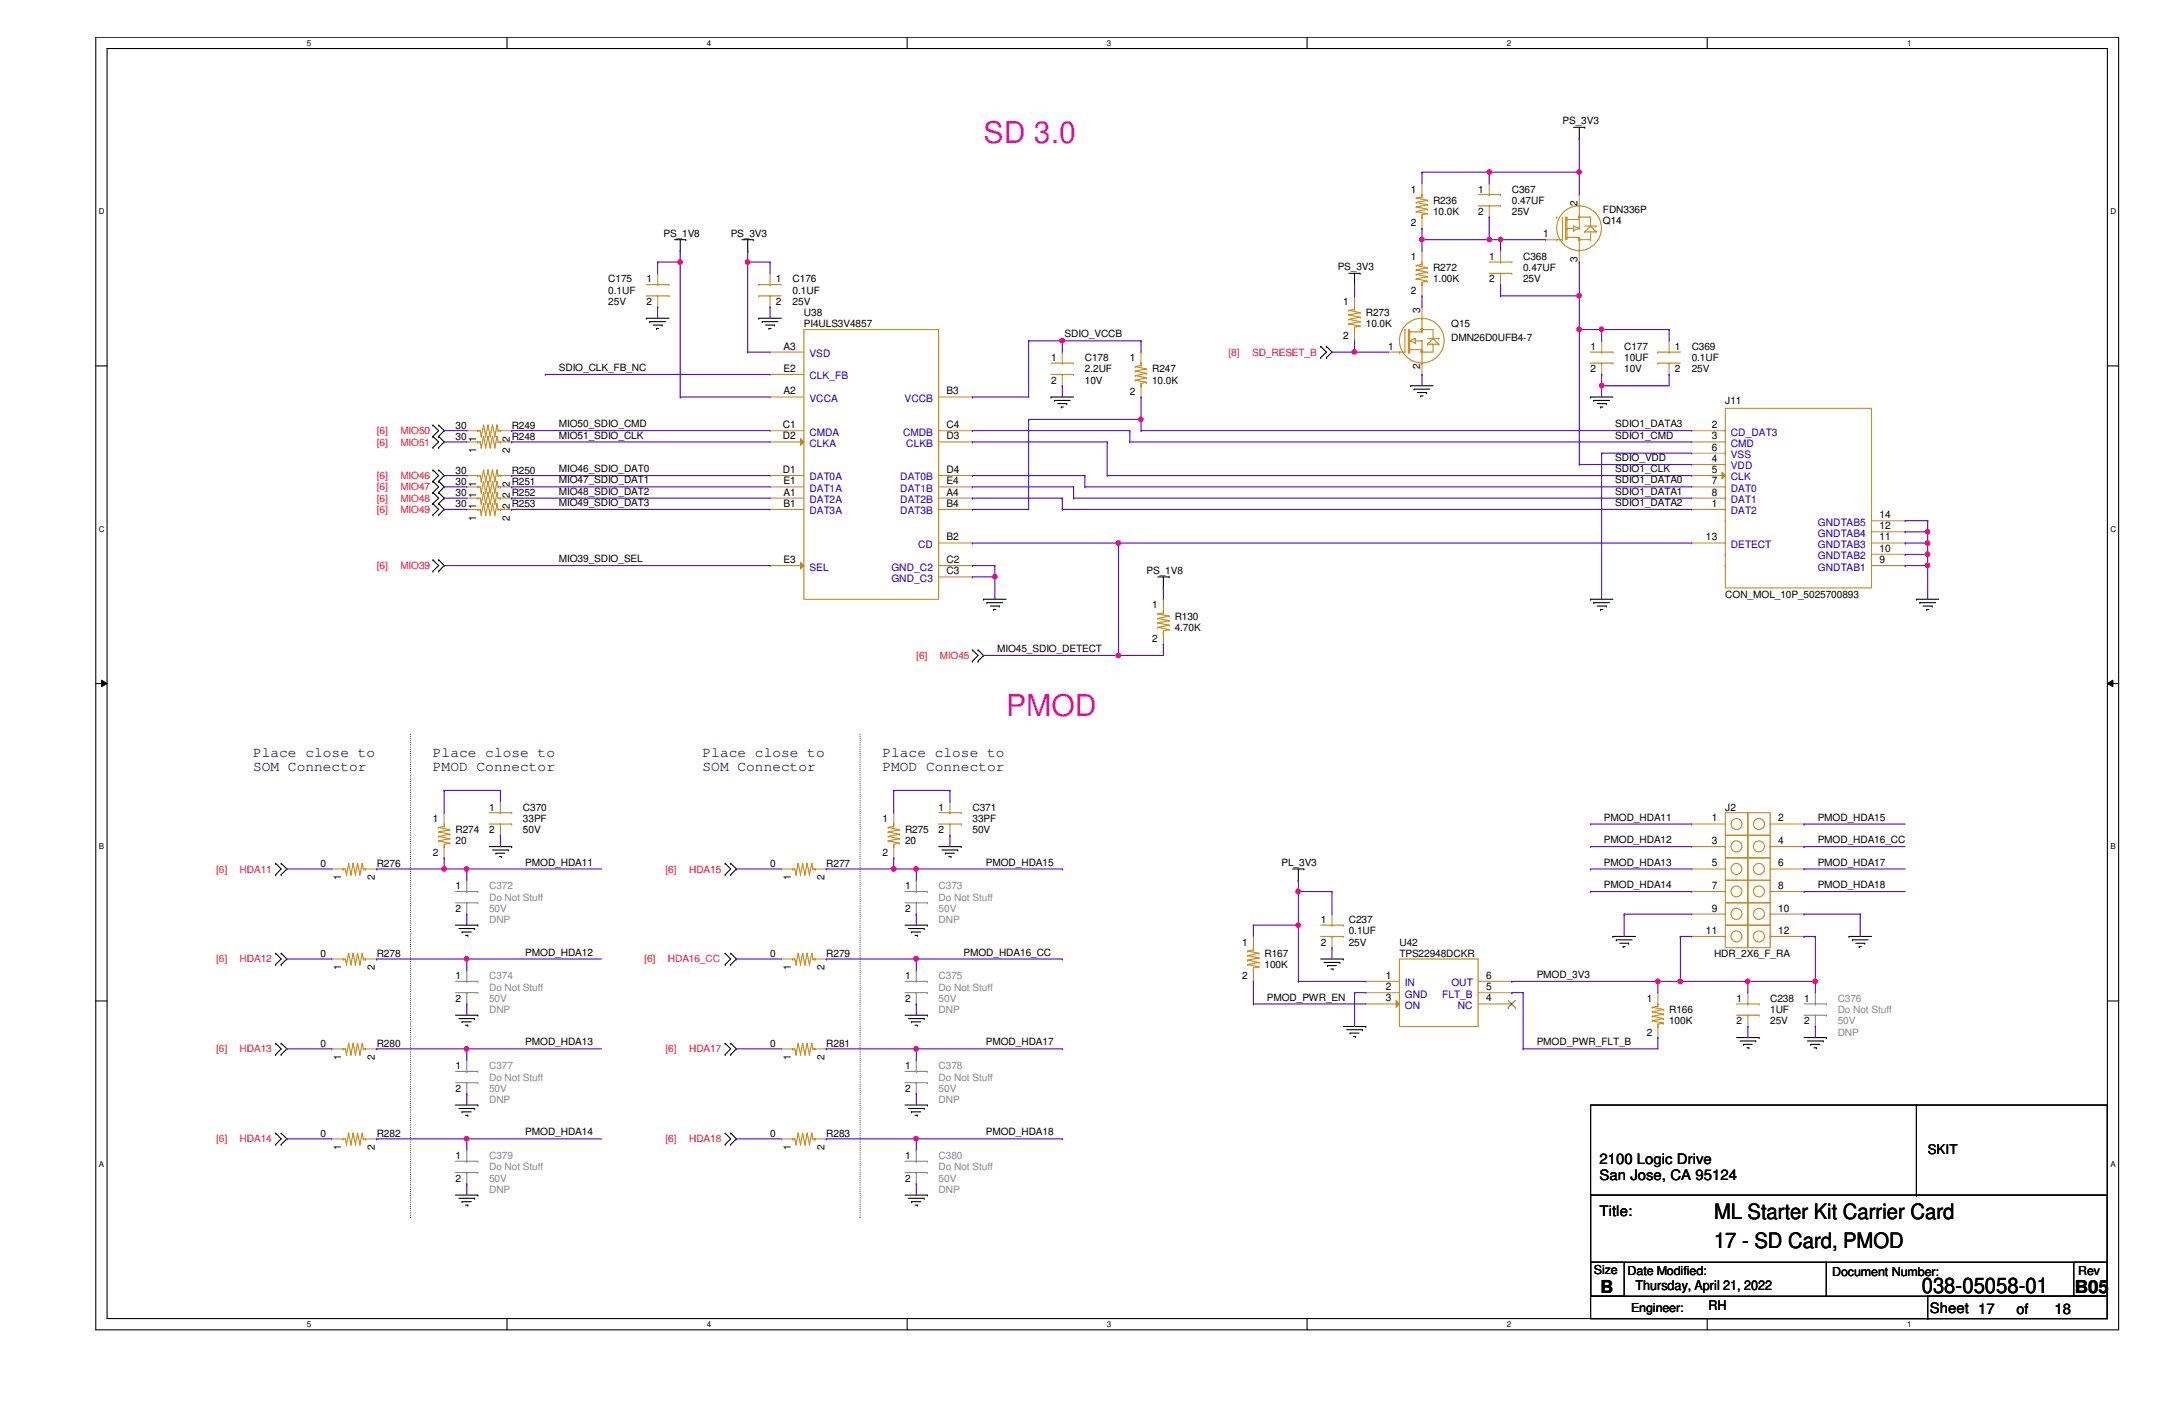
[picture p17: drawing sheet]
<svg xmlns="http://www.w3.org/2000/svg" width="432mm" height="279mm" viewBox="0 0 432 279" stroke-linecap="round" stroke-linejoin="round" font-family="sans-serif">
<defs><g id="words">
<g font-size="6" fill="#f0f">
<text x="195.6" y="28.4">SD 3.0</text>
<text x="200.1" y="142.5">PMOD</text>
</g>
<g font-size="4.2">
<text x="340.9" y="242.4">ML Starter Kit Carrier Card</text>
<text x="340.9" y="248.2">17 - SD Card, PMOD</text>
<text x="382.2" y="257.1">038-05058-01</text>
</g>
<g font-size="3.6">
<text x="318.3" y="257">B</text>
<text x="412.7" y="257">B05</text>
</g>
<g font-size="2.9" fill="#400040">
<text x="50.3" y="150.5">Place close to</text>
<text x="50.3" y="153.4">SOM Connector</text>
<text x="86.1" y="150.5">Place close to</text>
<text x="86.1" y="153.4">PMOD Connector</text>
<text x="139.7" y="150.5">Place close to</text>
<text x="139.7" y="153.4">SOM Connector</text>
<text x="175.5" y="150.5">Place close to</text>
<text x="175.5" y="153.4">PMOD Connector</text>
</g>
<g font-size="2.9">
<text x="318.1" y="231.5">2100 Logic Drive</text>
<text x="318.1" y="234.7">San Jose, CA 95124</text>
<text x="318.1" y="241.8">Title:</text>
<text x="383.8" y="261">Sheet 17</text>
<text x="401.1" y="261.2">of</text>
<text x="408.6" y="261.2">18</text>
</g>
<g font-size="2.7">
<text x="383.4" y="229.5">SKIT</text>
<text x="325.3" y="256.6">Thursday, April 21, 2022</text>
<text x="339.8" y="260.6">RH</text>
</g>
<g font-size="2.5">
<text x="317" y="253.3">Size</text>
<text x="323.7" y="253.5">Date Modified:</text>
<text x="364.4" y="253.7">Document Number:</text>
<text x="413.3" y="253.5">Rev</text>
<text x="324.4" y="260.9">Engineer:</text>
</g>
<g font-size="2">
<text x="310.8" y="24.7">PS_3V3</text>
<text x="280.6" y="38.3">1</text>
<text x="285" y="40.5">R236</text>
<text x="294" y="38.3">1</text>
<text x="300.7" y="38.3">C367</text>
<text x="300.7" y="40.5">0.47UF</text>
<text x="313.7" y="40.9" transform="rotate(-90 313.7 40.9)">2</text>
<text x="132" y="47">PS_1V8</text>
<text x="145.3" y="47">PS_3V3</text>
<text x="280.6" y="45">2</text>
<text x="285" y="42.8">10.0K</text>
<text x="294" y="42.8">2</text>
<text x="300.7" y="42.8">25V</text>
<text x="306.9" y="47.2">1</text>
<text x="318.8" y="44.5">Q14</text>
<text x="318.8" y="42.3">FDN336P</text>
<text x="266.1" y="53.7">PS_3V3</text>
<text x="280.6" y="51.7">1</text>
<text x="285" y="53.9">R272</text>
<text x="296.2" y="51.7">1</text>
<text x="302.9" y="51.7">C368</text>
<text x="302.9" y="53.9">0.47UF</text>
<text x="313.7" y="52.1" transform="rotate(-90 313.7 52.1)">3</text>
<text x="121" y="56.2">C175</text>
<text x="121" y="58.4">0.1UF</text>
<text x="128.6" y="56.2">1</text>
<text x="154.3" y="56.2">1</text>
<text x="157.6" y="56.2">C176</text>
<text x="157.6" y="58.4">0.1UF</text>
<text x="280.6" y="58.4">2</text>
<text x="285" y="56.2">1.00K</text>
<text x="296.2" y="56.2">2</text>
<text x="302.9" y="56.2">25V</text>
<text x="121" y="60.7">25V</text>
<text x="128.6" y="60.7">2</text>
<text x="154.3" y="60.7">2</text>
<text x="157.6" y="60.7">25V</text>
<text x="159.9" y="62.9">U38</text>
<text x="159.9" y="65.1">PI4ULS3V4857</text>
<text x="267.2" y="60.7">1</text>
<text x="271.7" y="65.1">10.0K</text>
<text x="271.7" y="62.9">R273</text>
<text x="282.4" y="62.2" transform="rotate(-90 282.4 62.2)">3</text>
<text x="288.6" y="65.1">Q15</text>
<text x="155.8" y="69.5">A3</text>
<text x="209" y="71.8">1</text>
<text x="211.8" y="67.1">SDIO_VCCB</text>
<text x="215.8" y="71.8">C178</text>
<text x="224.7" y="71.8">1</text>
<text x="267.2" y="67.4">2</text>
<text x="276.1" y="69.6">1</text>
<text x="288.6" y="67.8">DMN26D0UFB4-7</text>
<text x="316.4" y="69.6">1</text>
<text x="323" y="69.6">C177</text>
<text x="323" y="71.8">10UF</text>
<text x="333.1" y="69.6">1</text>
<text x="336.5" y="69.6">C369</text>
<text x="336.5" y="71.8">0.1UF</text>
<text x="111.2" y="73.8">SDIO_CLK_FB_NC</text>
<text x="155.8" y="74">E2</text>
<text x="209" y="76.3">2</text>
<text x="215.8" y="74">2.2UF</text>
<text x="215.8" y="76.3">10V</text>
<text x="229.2" y="76.3">10.0K</text>
<text x="229.2" y="74">R247</text>
<text x="282.4" y="73.4" transform="rotate(-90 282.4 73.4)">2</text>
<text x="316.4" y="74">2</text>
<text x="323" y="74">10V</text>
<text x="333.1" y="74">2</text>
<text x="336.5" y="74">25V</text>
<text x="155.8" y="78.4">A2</text>
<text x="188.3" y="78.4">B3</text>
<text x="224.7" y="78.5">2</text>
<text x="343.2" y="80.3">J11</text>
<text x="90.6" y="85.2">30</text>
<text x="90.6" y="87.5">30</text>
<text x="94.7" y="87.9" transform="rotate(-90 94.7 87.9)">1</text>
<text x="101.4" y="87.9" transform="rotate(-90 101.4 87.9)">2</text>
<text x="101.8" y="85.2">R249</text>
<text x="101.8" y="87.5">R248</text>
<text x="111.2" y="87.2">MIO51_SDIO_CLK</text>
<text x="111.2" y="85">MIO50_SDIO_CMD</text>
<text x="155.7" y="87.4">D2</text>
<text x="155.7" y="85.1">C1</text>
<text x="188.3" y="87.4">D3</text>
<text x="188.3" y="85.1">C4</text>
<text x="321.3" y="87.2">SDIO1_CMD</text>
<text x="321.3" y="85">SDIO1_DATA3</text>
<text x="340.4" y="85.1">2</text>
<text x="340.4" y="87.4">3</text>
<text x="340.4" y="89.6">6</text>
<text x="90.6" y="94.2">30</text>
<text x="94.7" y="90.1" transform="rotate(-90 94.7 90.1)">1</text>
<text x="101.4" y="90.1" transform="rotate(-90 101.4 90.1)">2</text>
<text x="101.8" y="94.2">R250</text>
<text x="111.2" y="93.9">MIO46_SDIO_DAT0</text>
<text x="155.7" y="94.1">D1</text>
<text x="188.3" y="94.1">D4</text>
<text x="321.3" y="91.7">SDIO_VDD</text>
<text x="321.3" y="93.9">SDIO1_CLK</text>
<text x="340.4" y="91.9">4</text>
<text x="340.4" y="94.1">5</text>
<text x="90.6" y="98.6">30</text>
<text x="90.6" y="100.9">30</text>
<text x="90.6" y="96.4">30</text>
<text x="94.7" y="101.3" transform="rotate(-90 94.7 101.3)">1</text>
<text x="94.7" y="99.1" transform="rotate(-90 94.7 99.1)">1</text>
<text x="94.7" y="96.8" transform="rotate(-90 94.7 96.8)">1</text>
<text x="101.4" y="101.3" transform="rotate(-90 101.4 101.3)">2</text>
<text x="101.4" y="99.1" transform="rotate(-90 101.4 99.1)">2</text>
<text x="101.4" y="96.8" transform="rotate(-90 101.4 96.8)">2</text>
<text x="101.8" y="98.6">R252</text>
<text x="101.8" y="100.9">R253</text>
<text x="101.8" y="96.4">R251</text>
<text x="111.2" y="96.1">MIO47_SDIO_DAT1</text>
<text x="111.2" y="98.4">MIO48_SDIO_DAT2</text>
<text x="111.2" y="100.6">MIO49_SDIO_DAT3</text>
<text x="155.8" y="100.8">B1</text>
<text x="155.8" y="96.3">E1</text>
<text x="155.8" y="98.6">A1</text>
<text x="188.3" y="96.3">E4</text>
<text x="188.3" y="100.8">B4</text>
<text x="188.3" y="98.6">A4</text>
<text x="321.3" y="96.1">SDIO1_DATA0</text>
<text x="321.3" y="98.4">SDIO1_DATA1</text>
<text x="321.3" y="100.6">SDIO1_DATA2</text>
<text x="340.4" y="96.3">7</text>
<text x="340.4" y="98.6">8</text>
<text x="340.4" y="100.8">1</text>
<text x="94.7" y="103.5" transform="rotate(-90 94.7 103.5)">1</text>
<text x="101.4" y="103.5" transform="rotate(-90 101.4 103.5)">2</text>
<text x="188.3" y="107.5">B2</text>
<text x="339.3" y="107.5">13</text>
<text x="373.8" y="107.5">11</text>
<text x="373.8" y="105.2">12</text>
<text x="373.8" y="103">14</text>
<text x="111.2" y="111.8">MIO39_SDIO_SEL</text>
<text x="155.8" y="112">E3</text>
<text x="188.3" y="112">C2</text>
<text x="373.8" y="112">9</text>
<text x="373.8" y="109.7">10</text>
<text x="188.3" y="114.2">C3</text>
<text x="228" y="114.1">PS_1V8</text>
<text x="343.2" y="119">CON_MOL_10P_5025700893</text>
<text x="229.2" y="121">1</text>
<text x="233.6" y="125.5">4.70K</text>
<text x="233.6" y="123.2">R130</text>
<text x="198.3" y="129.7">MIO45_SDIO_DETECT</text>
<text x="229.2" y="127.7">2</text>
<text x="97.3" y="161.2">1</text>
<text x="104" y="161.2">C370</text>
<text x="186.7" y="161.2">1</text>
<text x="193.4" y="161.2">C371</text>
<text x="343.2" y="161.2">J2</text>
<text x="86.1" y="163.4">1</text>
<text x="90.6" y="167.9">20</text>
<text x="90.6" y="165.7">R274</text>
<text x="97.3" y="165.7">2</text>
<text x="104" y="163.4">33PF</text>
<text x="104" y="165.7">50V</text>
<text x="175.5" y="163.4">1</text>
<text x="180" y="167.9">20</text>
<text x="180" y="165.7">R275</text>
<text x="186.7" y="165.7">2</text>
<text x="193.4" y="163.4">33PF</text>
<text x="193.4" y="165.7">50V</text>
<text x="319" y="163.2">PMOD_HDA11</text>
<text x="319" y="167.7">PMOD_HDA12</text>
<text x="340.4" y="163.4">1</text>
<text x="340.4" y="167.9">3</text>
<text x="353.7" y="163.4">2</text>
<text x="353.7" y="167.9">4</text>
<text x="361.5" y="163.2">PMOD_HDA15</text>
<text x="361.5" y="167.7">PMOD_HDA16_CC</text>
<text x="63.8" y="172.4">0</text>
<text x="74.9" y="172.4">R276</text>
<text x="86.1" y="170.2">2</text>
<text x="104.5" y="172.1">PMOD_HDA11</text>
<text x="153.2" y="172.4">0</text>
<text x="164.3" y="172.4">R277</text>
<text x="175.5" y="170.2">2</text>
<text x="196.1" y="172.1">PMOD_HDA15</text>
<text x="254.9" y="172.2">PL_3V3</text>
<text x="319" y="172.1">PMOD_HDA13</text>
<text x="340.4" y="172.3">5</text>
<text x="353.7" y="172.3">6</text>
<text x="361.5" y="172.1">PMOD_HDA17</text>
<text x="67.9" y="175" transform="rotate(-90 67.9 175)">1</text>
<text x="74.5" y="175" transform="rotate(-90 74.5 175)">2</text>
<text x="90.6" y="176.9">1</text>
<text x="157.3" y="175" transform="rotate(-90 157.3 175)">1</text>
<text x="164" y="175" transform="rotate(-90 164 175)">2</text>
<text x="180" y="176.9">1</text>
<text x="319" y="176.6">PMOD_HDA14</text>
<text x="340.4" y="176.8">7</text>
<text x="353.7" y="176.8">8</text>
<text x="361.5" y="176.6">PMOD_HDA18</text>
<text x="90.6" y="181.4">2</text>
<text x="180" y="181.4">2</text>
<text x="262.7" y="183.6">1</text>
<text x="268.3" y="183.6">C237</text>
<text x="268.3" y="185.8">0.1UF</text>
<text x="339.3" y="185.7">11</text>
<text x="340.4" y="181.3">9</text>
<text x="353.7" y="181.3">10</text>
<text x="353.7" y="185.7">12</text>
<text x="63.8" y="190.3">0</text>
<text x="74.9" y="190.3">R278</text>
<text x="104.5" y="190">PMOD_HDA12</text>
<text x="153.2" y="190.3">0</text>
<text x="164.3" y="190.3">R279</text>
<text x="191.6" y="190">PMOD_HDA16_CC</text>
<text x="247.1" y="188">1</text>
<text x="251.5" y="190.3">R167</text>
<text x="262.7" y="188">2</text>
<text x="268.3" y="188">25V</text>
<text x="278.3" y="188">U42</text>
<text x="278.3" y="190.3">TPS22948DCKR</text>
<text x="340.9" y="190.3">HDR_2X6_F_RA</text>
<text x="67.9" y="193" transform="rotate(-90 67.9 193)">1</text>
<text x="74.5" y="193" transform="rotate(-90 74.5 193)">2</text>
<text x="90.6" y="194.8">1</text>
<text x="157.3" y="193" transform="rotate(-90 157.3 193)">1</text>
<text x="164" y="193" transform="rotate(-90 164 193)">2</text>
<text x="180" y="194.8">1</text>
<text x="247.1" y="194.8">2</text>
<text x="251.5" y="192.5">100K</text>
<text x="275.6" y="194.6">1</text>
<text x="275.6" y="196.9">2</text>
<text x="295.6" y="196.9">5</text>
<text x="295.6" y="194.6">6</text>
<text x="305.6" y="194.5">PMOD_3V3</text>
<text x="90.6" y="199.2">2</text>
<text x="180" y="199.2">2</text>
<text x="252" y="199">PMOD_PWR_EN</text>
<text x="275.6" y="199.1">3</text>
<text x="295.6" y="199.1">4</text>
<text x="327.5" y="199.2">1</text>
<text x="332" y="203.7">100K</text>
<text x="332" y="201.5">R166</text>
<text x="345.4" y="199.2">1</text>
<text x="345.4" y="203.7">2</text>
<text x="352.1" y="199.2">C238</text>
<text x="352.1" y="201.5">1UF</text>
<text x="352.1" y="203.7">25V</text>
<text x="358.8" y="199.2">1</text>
<text x="358.8" y="203.7">2</text>
<text x="63.8" y="208.2">0</text>
<text x="74.9" y="208.2">R280</text>
<text x="104.5" y="207.9">PMOD_HDA13</text>
<text x="153.2" y="208.2">0</text>
<text x="164.3" y="208.2">R281</text>
<text x="196.1" y="207.9">PMOD_HDA17</text>
<text x="305.6" y="207.9">PMOD_PWR_FLT_B</text>
<text x="327.5" y="206">2</text>
<text x="67.9" y="210.8" transform="rotate(-90 67.9 210.8)">1</text>
<text x="74.5" y="210.8" transform="rotate(-90 74.5 210.8)">2</text>
<text x="90.6" y="212.6">1</text>
<text x="157.3" y="210.8" transform="rotate(-90 157.3 210.8)">1</text>
<text x="164" y="210.8" transform="rotate(-90 164 210.8)">2</text>
<text x="180" y="212.6">1</text>
<text x="90.6" y="217.1">2</text>
<text x="180" y="217.1">2</text>
<text x="63.8" y="226.1">0</text>
<text x="74.9" y="226.1">R282</text>
<text x="104.5" y="225.8">PMOD_HDA14</text>
<text x="153.2" y="226.1">0</text>
<text x="164.3" y="226.1">R283</text>
<text x="196.1" y="225.8">PMOD_HDA18</text>
<text x="67.9" y="228.7" transform="rotate(-90 67.9 228.7)">1</text>
<text x="74.5" y="228.7" transform="rotate(-90 74.5 228.7)">2</text>
<text x="90.6" y="230.5">1</text>
<text x="157.3" y="228.7" transform="rotate(-90 157.3 228.7)">1</text>
<text x="164" y="228.7" transform="rotate(-90 164 228.7)">2</text>
<text x="180" y="230.5">1</text>
<text x="90.6" y="235">2</text>
<text x="180" y="235">2</text>
</g>
<g font-size="2" fill="#00c">
<text x="161" y="71">VSD</text>
<text x="161" y="75.4">CLK_FB</text>
<text x="161" y="79.9">VCCA</text>
<text x="179.9" y="79.9">VCCB</text>
<text x="161" y="88.9">CLKA</text>
<text x="161" y="86.6">CMDA</text>
<text x="179.6" y="86.6">CMDB</text>
<text x="180.3" y="88.9">CLKB</text>
<text x="344.3" y="86.6">CD_DAT3</text>
<text x="344.3" y="88.9">CMD</text>
<text x="161" y="95.5">DAT0A</text>
<text x="179.1" y="95.5">DAT0B</text>
<text x="344.3" y="91.1">VSS</text>
<text x="344.3" y="93.3">VDD</text>
<text x="344.3" y="95.5">CLK</text>
<text x="161" y="97.8">DAT1A</text>
<text x="161" y="100">DAT2A</text>
<text x="179.1" y="97.8">DAT1B</text>
<text x="179.1" y="100">DAT2B</text>
<text x="344.3" y="97.8">DAT0</text>
<text x="344.3" y="100">DAT1</text>
<text x="161" y="102.3">DAT3A</text>
<text x="179.1" y="102.3">DAT3B</text>
<text x="344.3" y="102.3">DAT2</text>
<text x="361.6" y="106.7">GNDTAB4</text>
<text x="361.6" y="104.5">GNDTAB5</text>
<text x="161" y="113.5">SEL</text>
<text x="177.3" y="113.5">GND_C2</text>
<text x="182.6" y="109">CD</text>
<text x="344.3" y="109">DETECT</text>
<text x="361.6" y="113.5">GNDTAB1</text>
<text x="361.6" y="111.2">GNDTAB2</text>
<text x="361.6" y="109">GNDTAB3</text>
<text x="177.3" y="115.7">GND_C3</text>
<text x="279.4" y="196.1">IN</text>
<text x="288.7" y="196.1">OUT</text>
<text x="279.4" y="198.4">GND</text>
<text x="279.4" y="200.6">ON</text>
<text x="286.9" y="198.4">FLT_B</text>
<text x="289.9" y="200.6">NC</text>
</g>
<g font-size="2" fill="#f00">
<text x="244.3" y="70.7">[8]</text>
<text x="249" y="70.7">SD_RESET_B</text>
<text x="74.9" y="86.4">[6]</text>
<text x="74.9" y="88.6">[6]</text>
<text x="79.6" y="86.4">MIO50</text>
<text x="79.6" y="88.6">MIO51</text>
<text x="74.9" y="95.3">[6]</text>
<text x="79.6" y="95.3">MIO46</text>
<text x="74.9" y="97.5">[6]</text>
<text x="74.9" y="99.8">[6]</text>
<text x="74.9" y="102">[6]</text>
<text x="79.6" y="97.5">MIO47</text>
<text x="79.6" y="99.8">MIO48</text>
<text x="79.6" y="102">MIO49</text>
<text x="74.9" y="113.2">[6]</text>
<text x="79.6" y="113.2">MIO39</text>
<text x="182.2" y="131.1">[6]</text>
<text x="186.9" y="131.1">MIO45</text>
<text x="43" y="173.5">[6]</text>
<text x="47.7" y="173.5">HDA11</text>
<text x="132.4" y="173.5">[6]</text>
<text x="137.1" y="173.5">HDA15</text>
<text x="43" y="191.4">[6]</text>
<text x="47.7" y="191.4">HDA12</text>
<text x="128.1" y="191.4">[6]</text>
<text x="132.8" y="191.4">HDA16_CC</text>
<text x="43" y="209.3">[6]</text>
<text x="47.7" y="209.3">HDA13</text>
<text x="132.4" y="209.3">[6]</text>
<text x="137.1" y="209.3">HDA17</text>
<text x="43" y="227.2">[6]</text>
<text x="47.7" y="227.2">HDA14</text>
<text x="132.4" y="227.2">[6]</text>
<text x="137.1" y="227.2">HDA18</text>
</g>
<g font-size="2" fill="#878787">
<text x="97.3" y="176.9">C372</text>
<text x="97.3" y="179.1">Do Not Stuff</text>
<text x="186.7" y="176.9">C373</text>
<text x="186.7" y="179.1">Do Not Stuff</text>
<text x="97.3" y="181.4">50V</text>
<text x="97.3" y="183.6">DNP</text>
<text x="186.7" y="181.4">50V</text>
<text x="186.7" y="183.6">DNP</text>
<text x="97.3" y="194.8">C374</text>
<text x="97.3" y="197">Do Not Stuff</text>
<text x="186.7" y="194.8">C375</text>
<text x="186.7" y="197">Do Not Stuff</text>
<text x="97.3" y="199.2">50V</text>
<text x="97.3" y="201.5">DNP</text>
<text x="186.7" y="199.2">50V</text>
<text x="186.7" y="201.5">DNP</text>
<text x="365.5" y="199.2">C376</text>
<text x="365.5" y="201.5">Do Not Stuff</text>
<text x="365.5" y="203.7">50V</text>
<text x="365.5" y="206">DNP</text>
<text x="97.3" y="212.6">C377</text>
<text x="97.3" y="214.9">Do Not Stuff</text>
<text x="186.7" y="212.6">C378</text>
<text x="186.7" y="214.9">Do Not Stuff</text>
<text x="97.3" y="217.1">50V</text>
<text x="97.3" y="219.3">DNP</text>
<text x="186.7" y="217.1">50V</text>
<text x="186.7" y="219.3">DNP</text>
<text x="97.3" y="230.5">C379</text>
<text x="97.3" y="232.7">Do Not Stuff</text>
<text x="186.7" y="230.5">C380</text>
<text x="186.7" y="232.7">Do Not Stuff</text>
<text x="97.3" y="235">50V</text>
<text x="97.3" y="237.2">DNP</text>
<text x="186.7" y="235">50V</text>
<text x="186.7" y="237.2">DNP</text>
</g>
<g font-size="1.6">
<text x="61" y="9.1">5</text>
<text x="140.6" y="9.1">4</text>
<text x="220.2" y="9.1">3</text>
<text x="299.7" y="9.1">2</text>
<text x="379.3" y="9.1">1</text>
<text x="19.6" y="42.6">D</text>
<text x="419.7" y="42.6">D</text>
<text x="19.6" y="105.7">C</text>
<text x="419.7" y="105.7">C</text>
<text x="19.6" y="168.9">B</text>
<text x="419.7" y="168.9">B</text>
<text x="19.6" y="232">A</text>
<text x="419.7" y="232">A</text>
<text x="61" y="263.9">5</text>
<text x="140.6" y="263.9">4</text>
<text x="220.2" y="263.9">3</text>
<text x="299.7" y="263.9">2</text>
<text x="379.3" y="263.9">1</text>
</g>
</g></defs>
<path d="M19.1 7.4h402.3v257.1h-402.3zM21.3 9.7h397.8v252.5h-397.8z" fill="none" stroke="#000" stroke-width=".21"/>
<g fill="#fff">
<path d="M61 7.7h.9v1.7h-.9z"/>
<path d="M61 262.5h.9v1.7h-.9z"/>
</g>
<path d="M100.8 7.4v2.3M100.8 262.2v2.3" fill="none" stroke="#000" stroke-width=".21"/>
<g fill="#fff">
<path d="M140.6 7.7h.9v1.7h-.9z"/>
<path d="M140.6 262.5h.9v1.7h-.9z"/>
</g>
<path d="M180.4 7.4v2.3M180.4 262.2v2.3" fill="none" stroke="#000" stroke-width=".21"/>
<g fill="#fff">
<path d="M220.2 7.7h.9v1.7h-.9z"/>
<path d="M220.2 262.5h.9v1.7h-.9z"/>
</g>
<path d="M260 7.4v2.3M260 262.2v2.3" fill="none" stroke="#000" stroke-width=".21"/>
<g fill="#fff">
<path d="M299.7 7.7h.9v1.7h-.9z"/>
<path d="M299.7 262.5h.9v1.7h-.9z"/>
</g>
<path d="M339.6 7.4v2.3M339.6 262.2v2.3" fill="none" stroke="#000" stroke-width=".21"/>
<g fill="#fff">
<path d="M379.3 7.7h.9v1.7h-.9z"/>
<path d="M379.3 262.5h.9v1.7h-.9z"/>
<path d="M19.6 41.2h1.2v1.8h-1.2z"/>
<path d="M419.7 41.2h1.2v1.8h-1.2z"/>
<path d="M19.6 104.3h1.2v1.8h-1.2z"/>
<path d="M419.7 104.3h1.2v1.8h-1.2z"/>
</g>
<path d="M19.1 72.8h2.2M419.1 72.8h2.3" fill="none" stroke="#000" stroke-width=".21"/>
<g fill="#fff">
<path d="M19.6 167.5h1.1v1.7h-1.1z"/>
<path d="M419.7 167.5h1.1v1.7h-1.1z"/>
</g>
<path d="M19.1 135.9h2.2M419.1 135.9h2.3" fill="none" stroke="#000" stroke-width=".21"/>
<path d="M20.2 135.3l1.1 .6-1.1 .7zM419.1 135.9l1.1-.6v1.3z" fill="#000"/>
<path d="M20.2 135.3l1.1 .6-1.1 .7zM419.1 135.9l1.1-.6v1.3z" fill="none" stroke="#000" stroke-width=".2"/>
<g fill="#fff">
<path d="M19.6 230.6h1.1v1.8h-1.1z"/>
<path d="M419.7 230.6h1.1v1.8h-1.1z"/>
</g>
<g fill="none" stroke="#000" stroke-width=".21">
<path d="M313 25.3h2.2M314.1 27.5h.1M314.1 25.3v2.2M315.2 25.3h.1M134.2 47.7h2.2M135.3 49.9h.1M135.3 47.7v2.2M136.4 47.7h.1M147.6 47.7h2.2M148.7 49.9h.1M148.7 47.7v2.2M149.8 47.7h.1"/>
<path d="M268.3 54.4h2.2M269.4 56.6h.1M269.4 54.4v2.2M270.5 54.4h.1M128.6 63.3h.1M128.6 63.3h4.5M129.2 64h.1M129.2 64h3.2M129.9 64.6h1.8M130.6 65.3h.1M130.6 65.3h.4M131.7 64.6h.1"/>
<path d="M150.9 63.3h.1M150.9 63.3h4.5M151.6 64h.1M151.6 64h3.1M152.3 64.6h1.8M153 65.3h.1M153 65.3h.4M154.1 64.6h.1M209 79h.1M209 79h4.5M209.7 79.6h.1M209.7 79.6h3.2"/>
<path d="M262.7 71.1h.1M262.7 68.9h.1M262.7 68.9l1.1 1.1-1.1 1.1M263.8 68.9h.1M263.8 71.1h.1M263.8 68.9l1.1 1.1-1.1 1.1M280.6 76.7h.1M280.6 76.7h4.4M281.3 77.4h.1M281.3 77.4h3.1M281.9 78.1h1.8M282.6 78.7h.1"/>
<path d="M282.6 78.7h.4M283.7 78.1h.1M316.4 79h.1M316.4 79h4.4M317 79.6h.1M317 79.6h3.1M86.1 95.7h.1M86.1 93.5h.1M86.1 98h.1M86.1 86.8h.1M86.1 84.5h.1M86.1 89h.1"/>
<path d="M86.1 93.5l1.1 1.1-1.1 1.1M86.1 95.7l1.1 1.1-1.1 1.2M86.1 98l1.1 1.1-1.1 1.1M86.1 84.5l1.1 1.1-1.1 1.2M86.1 86.8l1.1 1.1-1.1 1.1M87.2 93.5h.1M87.2 95.7h.1M87.2 98h.1M87.2 84.5h.1M87.2 86.8h.1M87.2 89h.1M87.2 93.5l1.1 1.1-1.1 1.1"/>
<path d="M87.2 95.7l1.1 1.1-1.1 1.2M87.2 98l1.1 1.1-1.1 1.1M87.2 84.5l1.1 1.1-1.1 1.2M87.2 86.8l1.1 1.1-1.1 1.1M210.4 80.3h1.8M211.1 80.9h.1M211.1 80.9h.4M212.2 80.3h.1M317.7 80.3h1.8M318.3 80.9h.1M318.3 80.9h.5M319.5 80.3h.1"/>
<path d="M86.1 113.6h.1M86.1 111.3h.1M86.1 100.2h.1M86.1 102.4h.1M86.1 111.3l1.1 1.2-1.1 1.1M86.1 100.2l1.1 1.1-1.1 1.1M87.2 111.3h.1M87.2 113.6h.1M87.2 100.2h.1M87.2 102.4h.1M87.2 111.3l1.1 1.2-1.1 1.1M87.2 100.2l1.1 1.1-1.1 1.1"/>
<path d="M195.6 119.2h.1M195.6 119.2h4.5M196.3 119.8h.1M196.3 119.8h3.1M230.3 114.7h2.2M231.4 116.9h.1M231.4 114.7v2.2M232.5 114.7h.1M316.4 119.2h.1M316.4 119.2h4.4M317 119.8h.1M317 119.8h3.1"/>
<path d="M381.2 119.2h.1M381.2 119.2h4.4M381.8 119.8h.1M381.8 119.8h3.2M193.4 131.5h.1M193.4 129.2h.1M193.4 129.2l1.1 1.1-1.1 1.2M194.5 129.2h.1M194.5 131.5h.1M194.5 129.2l1.1 1.1-1.1 1.2M197 120.5h1.8M197.7 121.2h.1"/>
<path d="M197.7 121.2h.4M198.8 120.5h.1M317.7 120.5h1.8M318.3 121.2h.1M318.3 121.2h.5M319.5 120.5h.1M382.5 120.5h1.8M383.2 121.2h.1M383.2 121.2h.4M384.3 120.5h.1M54.8 173.9h.1M54.8 171.7h.1"/>
<path d="M54.8 171.7l1.1 1.1-1.1 1.1M55.9 171.7h.1M55.9 173.9h.1M55.9 171.7l1.2 1.1-1.2 1.1M97.3 168.4h4.5M98 169h3.1M98.6 169.7h.1M98.6 169.7h1.8M99.3 170.3h.4M99.7 170.3h.1M101.1 169h.1M101.8 168.4h.1"/>
<path d="M144.2 173.9h.1M144.2 171.7h.1M144.2 171.7l1.1 1.1-1.1 1.1M145.3 171.7h.1M145.3 173.9h.1M145.3 171.7l1.2 1.1-1.2 1.1M186.7 168.4h4.5M187.4 169h3.1M188 169.7h.1M188 169.7h1.8M188.7 170.3h.4M189.1 170.3h.1"/>
<path d="M190.5 169h.1M191.2 168.4h.1M257.1 172.8h2.2M258.2 175h.1M258.2 172.8v2.2M259.3 172.8h.1M19.1 199.1h2.2M54.8 191.8h.1M54.8 189.6h.1M54.8 189.6l1.1 1.1-1.1 1.1M55.9 189.6h.1M55.9 191.8h.1"/>
<path d="M55.9 189.6l1.2 1.1-1.2 1.1M90.6 184h4.4M91.3 184.7h3.1M91.9 185.3h.1M91.9 185.3h1.8M92.6 186h.4M93 186h.1M94.4 184.7h.1M95 184h.1M144.2 191.8h.1M144.2 189.6h.1M144.2 189.6l1.1 1.1-1.1 1.1"/>
<path d="M145.3 189.6h.1M145.3 191.8h.1M145.3 189.6l1.2 1.1-1.2 1.1M180 184h4.4M180.7 184.7h3.1M181.3 185.3h.1M181.3 185.3h1.8M182 186h.5M182.5 186h.1M183.8 184.7h.1M184.4 184h.1M262.7 190.7h4.5"/>
<path d="M263.4 191.4h3.1M264 192h.1M264 192h1.8M264.7 192.7h.4M265.1 192.7h.1M266.5 191.4h.1M267.2 190.7h.1M320.8 186.2h.1M320.8 186.2h4.5M321.5 186.9h.1M321.5 186.9h3.1M322.2 187.6h1.7"/>
<path d="M322.8 188.3h.1M322.8 188.3h.5M323.9 187.6h.1M367.7 186.2h.1M367.7 186.2h4.5M368.4 186.9h.1M368.4 186.9h3.2M369.1 187.6h1.8M369.8 188.3h.1M369.8 188.3h.4M370.9 187.6h.1M419.1 199.1h2.3"/>
<path d="M54.8 209.7h.1M54.8 207.5h.1M54.8 207.5l1.1 1.1-1.1 1.1M55.9 207.5h.1M55.9 209.7h.1M55.9 207.5l1.2 1.1-1.2 1.1M90.6 201.9h4.4M90.6 219.8h4.4M91.3 202.6h3.1M91.9 203.2h.1M91.9 203.2h1.8M92.6 203.9h.4"/>
<path d="M93 203.9h.1M94.4 202.6h.1M95 201.9h.1M95 219.8h.1M144.2 209.7h.1M144.2 207.5h.1M144.2 207.5l1.1 1.1-1.1 1.1M145.3 207.5h.1M145.3 209.7h.1M145.3 207.5l1.2 1.1-1.2 1.1M180 201.9h4.4M180 219.8h4.4"/>
<path d="M180.7 202.6h3.1M181.3 203.2h.1M181.3 203.2h1.8M182 203.9h.5M182.5 203.9h.1M183.8 202.6h.1M184.4 201.9h.1M184.4 219.8h.1M267.2 204.1h4.5M267.8 204.8h3.2M268.5 205.4h.1M268.5 205.4h1.8"/>
<path d="M269.2 206.1h.4M269.6 206.1h.1M271 204.8h.1M271.7 204.1h.1M316.4 219.8h102.7v42.4h-102.7zM345.4 206.3h4.5M346.1 207h3.1M346.8 207.7h.1M346.8 207.7h1.7M347.4 208.4h.5M347.9 208.4h.1M349.2 207h.1"/>
<path d="M349.9 206.3h.1M358.8 206.3h4.5M359.5 207h3.1M360.1 207.7h.1M360.1 207.7h1.9M360.8 208.4h.5M361.3 208.4h.1M362.6 207h.1M363.3 206.3h.1M381.2 219.8v17.9M54.8 227.6h.1M54.8 225.3h.1"/>
<path d="M54.8 225.3l1.1 1.2-1.1 1.1M55.9 225.3h.1M55.9 227.6h.1M55.9 225.3l1.2 1.2-1.2 1.1M90.6 237.7h4.4M91.3 220.4h3.1M91.3 238.3h3.1M91.9 221.1h.1M91.9 239h.1M91.9 221.1h1.8M91.9 239h1.8M92.6 221.8h.4"/>
<path d="M92.6 239.6h.4M93 221.8h.1M93 239.6h.1M94.4 220.4h.1M94.4 238.3h.1M95 237.7h.1M144.2 227.6h.1M144.2 225.3h.1M144.2 225.3l1.1 1.2-1.1 1.1M145.3 225.3h.1M145.3 227.6h.1M145.3 225.3l1.2 1.2-1.2 1.1"/>
<path d="M180 237.7h4.4M180.7 220.4h3.1M180.7 238.3h3.1M181.3 221.1h.1M181.3 239h.1M181.3 221.1h1.8M181.3 239h1.8M182 221.8h.5M182 239.6h.5M182.5 221.8h.1M182.5 239.6h.1M183.8 220.4h.1"/>
<path d="M183.8 238.3h.1M184.4 237.7h.1M316.4 237.7h102.7v13.3h-102.7zM381.2 237.7h.1M316.4 251h46.9v6.8h-46.9zM316.4 251h6.6v6.8h-6.6zM363.3 251h55.8v6.8h-55.8zM383.4 257.8h35.7v4.4h-35.7zM412.5 251h6.6v6.8h-6.6zM316.4 262.2h67M383.4 262.2h.1"/>
</g>
<path d="M81.7 146v96.1M171.1 146v96.1M81.7 242.1h.1M171.1 242.1h.1" fill="none" stroke="#000" stroke-width=".21" stroke-dasharray="0 .4"/>
<g fill="none" stroke="#cc8006" stroke-width=".21">
<path d="M281.7 39.4h.1M281.7 39.4l2.2 .4M282.8 38.7h.1M282.8 39.2h.1M282.8 38.7v.5M282.8 39.2l-1.1 .2M283.9 39.8h.1M283.9 39.8l-2.2 .5M294 38.7h4.5M296.2 38.7h.1M298.5 38.7h.1M150.9 58.8h.1"/>
<path d="M150.9 56.6h.1M150.9 58.8h4.5M150.9 56.6h4.5M153.2 58.8h.1M153.2 56.6h.1M281.7 42.1h.1M281.7 41.1h.1M281.7 40.3h.1M281.7 55.5h.1M281.7 54.6h.1M281.7 53.7h.1M281.7 52.8h.1"/>
<path d="M281.7 42.1l2.2 .4M281.7 41.1l2.2 .5M281.7 40.3l2.2 .4M281.7 52.8l2.2 .5M281.7 55.5l2.2 .4M281.7 54.6l2.2 .4M281.7 53.7l2.2 .4M282.8 43.2h.1M282.8 42.7h.1M282.8 52.1h.1M282.8 56.6h.1M282.8 56.1h.1"/>
<path d="M282.8 52.6h.1M282.8 42.7v.5M282.8 52.1v.5M282.8 56.1v.5M282.8 52.6l-1.1 .2M283.9 42.5h.1M283.9 41.6h.1M283.9 40.7h.1M283.9 53.3h.1M283.9 55.9h.1M283.9 55h.1M283.9 54.1h.1"/>
<path d="M283.9 42.5l-1.1 .2M283.9 41.6l-2.2 .5M283.9 40.7l-2.2 .4M283.9 55.9l-1.1 .2M283.9 55l-2.2 .5M283.9 54.1l-2.2 .5M283.9 53.3l-2.2 .4M294 40.9h4.5M296.2 40.9h.1M298.5 40.9h.1M159.9 65.5h26.8v53.7h-26.8zM209 72.2h4.5"/>
<path d="M209 74.5h4.5M211.3 74.5h.1M211.3 72.2h.1M213.5 74.5h.1M213.5 72.2h.1M225.8 75.6h.1M225.8 74.7h.1M225.8 73.8h.1M225.8 72.9h.1M225.8 72.9l2.2 .5M225.8 75.6l2.2 .4M225.8 74.7l2.2 .4"/>
<path d="M225.8 73.8l2.2 .5M226.9 72.2h.1M226.9 76.7h.1M226.9 76.2h.1M226.9 72.7h.1M226.9 72.2v.5M226.9 76.2v.5M226.9 72.7l-1.1 .2M228 73.4h.1M228 76h.1M228 75.1h.1M228 74.3h.1"/>
<path d="M228 76l-1.1 .2M228 75.1l-2.2 .5M228 74.3l-2.2 .4M228 73.4l-2.2 .4M316.4 72.2h4.4M316.4 70h4.4M318.6 72.2h.1M318.6 70h.1M320.8 72.2h.1M320.8 70h.1M95 85.6h.1M95 99.1h.1"/>
<path d="M95 87.9h.1M95 85.6h.5M95 99.1h.5M95 87.9h.5M95.5 85.6h.1M95.5 99.1h.1M95.5 87.9h.1M95.5 85.6l.2 1.2M95.5 99.1l.2 1.1M95.5 87.9l.2 1.1M95.7 86.8h.1M95.7 89h.1"/>
<path d="M96.2 84.5h.1M96.2 98h.1M96.2 86.8h.1M96.2 84.5l-.5 2.3M96.2 84.5l.4 2.3M96.2 98l-.5 2.2M96.2 98l.4 2.2M96.2 86.8l-.5 2.2M96.2 86.8l.4 2.2M96.6 86.8h.1M96.6 89h.1M97.1 84.5h.1"/>
<path d="M97.1 98h.1M97.1 86.8h.1M97.1 84.5l.4 2.3M97.1 84.5l-.5 2.3M97.1 98l.4 2.2M97.1 98l-.5 2.2M97.1 86.8l.4 2.2M97.1 86.8l-.5 2.2M97.5 86.8h.1M97.5 89h.1M98 84.5h.1M98 98h.1"/>
<path d="M98 86.8h.1M98 84.5l.4 2.3M98 84.5l-.5 2.3M98 98l.4 2.2M98 98l-.5 2.2M98 86.8l.4 2.2M98 86.8l-.5 2.2M98.4 86.8h.1M98.4 89h.1M98.8 84.5h.1M98.8 98h.1M98.8 86.8h.1"/>
<path d="M98.8 84.5l.3 1.1M98.8 84.5l-.4 2.3M98.8 98l.3 1.1M98.8 98l-.4 2.2M98.8 86.8l.3 1.1M98.8 86.8l-.4 2.2M99.1 85.6h.1M99.1 99.1h.1M99.1 87.9h.1M99.1 85.6h.4M99.1 99.1h.4M99.1 87.9h.4"/>
<path d="M99.5 85.6h.1M99.5 99.1h.1M99.5 87.9h.1M95.7 100.2h.1M96.6 100.2h.1M97.5 100.2h.1M98.4 100.2h.1M157.6 172.8h.1M157.6 172.8h.5M158.1 172.8h.1M158.1 172.8l.2 1.1M158.3 173.9h.1"/>
<path d="M158.8 171.7h.1M158.8 171.7l-.5 2.2M158.8 171.7l.4 2.2M159.2 173.9h.1M159.6 171.7h.1M159.6 171.7l.5 2.2M159.6 171.7l-.4 2.2M160.1 173.9h.1M160.5 171.7h.1M160.5 171.7l.5 2.2M160.5 171.7l-.4 2.2M161 173.9h.1"/>
<path d="M161.5 171.7h.1M161.5 171.7l.2 1.1M161.5 171.7l-.5 2.2M161.7 172.8h.1M161.7 172.8h.4M162.1 172.8h.1M186.7 163.9h4.5M186.7 161.6h4.5M188.9 163.9h.1M188.9 161.6h.1M191.2 163.9h.1M191.2 161.6h.1"/>
<path d="M343.2 161.6h4.4v4.5h-4.4zM343.2 166.1h4.4v4.5h-4.4zM343.2 170.6h4.4v4.4h-4.4zM343.2 175h4.4v4.5h-4.4zM343.2 179.5h4.4v4.5h-4.4zM343.2 177.3h.1M343.2 172.8h.1M343.2 168.4h.1M343.2 163.9h.1M347.6 161.6h4.5v4.5h-4.5zM347.6 166.1h4.5v4.5h-4.5zM347.6 170.6h4.5v4.4h-4.5z"/>
<path d="M347.6 175h4.5v4.5h-4.5zM347.6 179.5h4.5v4.5h-4.5zM352.1 168.4h.1M352.1 177.3h.1M352.1 172.8h.1M352.1 163.9h.1M68.2 190.7h.1M68.2 190.7h.5M68.7 190.7h.1M68.7 190.7l.2 1.1M68.9 191.8h.1M69.3 189.6h.1"/>
<path d="M69.3 189.6l-.4 2.2M69.3 189.6l.5 2.2M69.8 191.8h.1M70.2 189.6h.1M70.2 189.6l.5 2.2M70.2 189.6l-.4 2.2M70.7 191.8h.1M71.1 189.6h.1M71.1 189.6l.5 2.2M71.1 189.6l-.4 2.2M71.6 191.8h.1M72.1 189.6h.1"/>
<path d="M72.1 189.6l.2 1.1M72.1 189.6l-.5 2.2M72.3 190.7h.1M72.3 190.7h.4M72.7 190.7h.1M157.6 190.7h.1M157.6 190.7h.5M158.1 190.7h.1M158.1 190.7l.2 1.1M158.3 191.8h.1M158.8 189.6h.1M158.8 189.6l-.5 2.2"/>
<path d="M158.8 189.6l.4 2.2M159.2 191.8h.1M159.6 189.6h.1M159.6 189.6l.5 2.2M159.6 189.6l-.4 2.2M160.1 191.8h.1M160.5 189.6h.1M160.5 189.6l.5 2.2M160.5 189.6l-.4 2.2M161 191.8h.1M161.5 189.6h.1M161.5 189.6l.2 1.1"/>
<path d="M161.5 189.6l-.5 2.2M161.7 190.7h.1M161.7 190.7h.4M162.1 190.7h.1M262.7 186.2h4.5M262.7 184h4.5M264.9 186.2h.1M264.9 184h.1M267.2 186.2h.1M267.2 184h.1M329.7 199.6h.1M329.7 199.6v.5"/>
<path d="M343.2 184h4.4v4.5h-4.4zM343.2 186.2h.1M343.2 181.8h.1M345.4 199.6h4.5M347.6 184h4.5v4.5h-4.5zM347.6 199.6h.1M349.9 199.6h.1M352.1 186.2h.1M352.1 181.8h.1M157.6 208.6h.1M157.6 208.6h.5M158.1 208.6h.1"/>
<path d="M158.1 208.6l.2 1.1M158.3 209.7h.1M158.8 207.5h.1M158.8 207.5l-.5 2.2M158.8 207.5l.4 2.2M159.2 209.7h.1M159.6 207.5h.1M159.6 207.5l.5 2.2M159.6 207.5l-.4 2.2M160.1 209.7h.1M160.5 207.5h.1M160.5 207.5l.5 2.2"/>
<path d="M160.5 207.5l-.4 2.2M161 209.7h.1M161.5 207.5h.1M161.5 207.5l.2 1.1M161.5 207.5l-.5 2.2M161.7 208.6h.1M161.7 208.6h.4M162.1 208.6h.1M328.6 203h.1M328.6 202.1h.1M328.6 201.2h.1M328.6 200.3h.1"/>
<path d="M328.6 200.3l2.3 .4M328.6 203l2.3 .5M328.6 202.1l2.3 .5M328.6 201.2l2.3 .5M329.7 204.1h.1M329.7 203.7h.1M329.7 200.1h.1M329.7 203.7v.4M329.7 200.1l-1.1 .2M330.9 200.7h.1M330.9 203.5h.1M330.9 202.6h.1"/>
<path d="M330.9 201.7h.1M330.9 203.5l-1.2 .2M330.9 202.6l-2.3 .4M330.9 201.7l-2.3 .4M330.9 200.7l-2.3 .5M345.4 201.9h4.5M347.6 201.9h.1M349.9 201.9h.1M68.2 226.5h.1M68.2 226.5h.5M68.7 226.5h.1M68.7 226.5l.2 1.1"/>
<path d="M68.9 227.6h.1M69.3 225.3h.1M69.3 225.3l-.4 2.3M69.3 225.3l.5 2.3M69.8 227.6h.1M70.2 225.3h.1M70.2 225.3l.5 2.3M70.2 225.3l-.4 2.3M70.7 227.6h.1M71.1 225.3h.1M71.1 225.3l.5 2.3M71.1 225.3l-.4 2.3"/>
<path d="M71.6 227.6h.1M72.1 225.3h.1M72.1 225.3l.2 1.2M72.1 225.3l-.5 2.3M72.3 226.5h.1M72.3 226.5h.4M72.7 226.5h.1"/>
<circle cx="345.4" cy="168.3" r="1.09"/>
<circle cx="345.4" cy="163.9" r="1.09"/>
<circle cx="345.4" cy="172.8" r="1.09"/>
<circle cx="345.4" cy="177.3" r="1.08"/>
<circle cx="349.8" cy="168.3" r="1.1"/>
<circle cx="349.8" cy="163.9" r="1.1"/>
<circle cx="349.8" cy="172.8" r="1.1"/>
<circle cx="349.9" cy="177.3" r="1.09"/>
<circle cx="345.4" cy="186.2" r="1.09"/>
<circle cx="345.4" cy="181.7" r="1.09"/>
<circle cx="349.8" cy="186.2" r="1.1"/>
<circle cx="349.8" cy="181.7" r="1.1"/>
</g>
<g fill="none" stroke="#a84" stroke-width=".21">
<path d="M282.8 36.5h.1M282.8 36.5v2.2M296.2 36.5h.1M296.2 36.5v2.2M153.2 54.4h.1M153.2 54.4v2.2M153.2 58.8v2.2M282.8 45.4h.1M282.8 49.9h.1M282.8 58.8h.1M282.8 43.2v2.2M282.8 49.9v2.2"/>
<path d="M282.8 56.6v2.2M296.2 43.2h.1M296.2 40.9v2.3M153.2 61h.1M211.3 70h.1M211.3 76.7h.1M211.3 70v2.2M211.3 74.5v2.2M226.9 70h.1M226.9 79h.1M226.9 70v2.2M226.9 76.7v2.3"/>
<path d="M318.6 67.8h.1M318.6 74.5h.1M318.6 67.8v2.2M318.6 72.2v2.3M92.8 85.6h.1M92.8 99.1h.1M92.8 87.9h.1M92.8 85.6h2.2M92.8 99.1h2.2M92.8 87.9h2.2M99.5 85.6h2.3M99.5 99.1h2.3"/>
<path d="M99.5 87.9h2.3M101.8 85.6h.1M101.8 99.1h.1M101.8 87.9h.1M188.9 159.4h.1M188.9 159.4v2.2M155.4 172.8h.1M155.4 172.8h2.2M162.1 172.8h2.2M164.3 172.8h.1M188.9 166.1h.1M188.9 163.9v2.2"/>
<path d="M336.5 163.9h.1M336.5 168.4h.1M336.5 172.8h.1M336.5 177.3h.1M336.5 163.9h6.7M336.5 168.4h6.7M336.5 172.8h6.7M336.5 177.3h6.7M352.1 163.9h6.7M352.1 168.4h6.7M352.1 172.8h6.7M352.1 177.3h6.7"/>
<path d="M358.8 163.9h.1M358.8 168.4h.1M358.8 172.8h.1M358.8 177.3h.1M66 190.7h.1M66 190.7h2.2M72.7 190.7h2.2M74.9 190.7h.1M155.4 190.7h.1M155.4 190.7h2.2M162.1 190.7h2.2M164.3 190.7h.1"/>
<path d="M264.9 181.8h.1M264.9 188.5h.1M264.9 181.8v2.2M264.9 186.2v2.3M329.7 197.4h.1M329.7 197.4v2.2M336.5 181.8h.1M336.5 186.2h.1M336.5 181.8h6.7M336.5 186.2h6.7M347.6 197.4h.1M347.6 197.4v2.2"/>
<path d="M352.1 181.8h6.7M352.1 186.2h6.7M358.8 181.8h.1M358.8 186.2h.1M155.4 208.6h.1M155.4 208.6h2.2M162.1 208.6h2.2M164.3 208.6h.1M329.7 206.3h.1M329.7 204.1v2.2M347.6 204.1h.1M347.6 201.9v2.2"/>
<path d="M66 226.5h.1M66 226.5h2.2M72.7 226.5h2.2M74.9 226.5h.1"/>
</g>
<g fill="none" stroke="#878787" stroke-width=".21">
<path d="M90.6 215.3h4.4M90.6 213.1h4.4M92.8 215.3h.1M92.8 213.1h.1M92.8 210.8h.1M92.8 217.5h.1M92.8 210.8v2.3M92.8 215.3v2.2M95 215.3h.1M95 213.1h.1M180 215.3h4.4M180 213.1h4.4"/>
<path d="M182.2 215.3h.1M182.2 213.1h.1M182.2 210.8h.1M182.2 217.5h.1M182.2 210.8v2.3M182.2 215.3v2.2M184.4 215.3h.1M184.4 213.1h.1M180 233.2h4.4M180 230.9h4.4M182.2 233.2h.1M182.2 230.9h.1"/>
<path d="M182.2 228.7h.1M182.2 235.4h.1M182.2 228.7v2.2M182.2 233.2v2.2M184.4 233.2h.1M184.4 230.9h.1"/>
</g>
<path d="M159.2 87.2l.7 .7-.7 .7z" fill="#a84"/>
<g fill="none" stroke="#a84" stroke-width=".21">
<path d="M153.2 74.5h.1M153.2 70h.1M153.2 79h.1M153.2 74.5h6.7M153.2 79h6.7M153.2 70h6.7M186.7 79h6.7M193.4 79h.1M153.2 87.9h.1M153.2 85.6h.1M153.2 94.6h.1M153.2 87.9h6.7"/>
<path d="M153.2 85.6h6.7M153.2 94.6h6.7M159.2 87.2l.7 .7-.7 .7zM186.7 112.5h6.7M186.7 108h6.7M193.4 112.5h.1M193.4 108h.1"/>
</g>
<path d="M159.2 111.8l.7 .7-.7 .7z" fill="#a84"/>
<g fill="none" stroke="#a84" stroke-width=".21">
<path d="M153.2 96.8h.1M153.2 99.1h.1M153.2 96.8h6.7M153.2 99.1h6.7M186.7 96.8h6.7M186.7 99.1h6.7M186.7 94.6h6.7M186.7 87.9h6.7M186.7 85.6h6.7M193.4 96.8h.1M193.4 94.6h.1M193.4 87.9h.1"/>
<path d="M193.4 85.6h.1M193.4 99.1h.1M153.2 112.5h.1M153.2 101.3h.1M153.2 112.5h6.7M153.2 101.3h6.7M159.2 111.8l.7 .7-.7 .7zM186.7 101.3h6.7M186.7 114.7h6.7M193.4 101.3h.1M193.4 114.7h.1M271.7 195.2h.1"/>
<path d="M271.7 197.4h.1M271.7 195.2h6.6M271.7 197.4h6.6"/>
</g>
<path d="M278.3 190.7h15.7v13.4h-15.7z" fill="none" stroke="#cc8006" stroke-width=".21"/>
<path d="M277.7 199l.6 .6-.6 .7z" fill="#a84"/>
<g fill="none" stroke="#a84" stroke-width=".21">
<path d="M336.5 85.6h.1M336.5 87.9h.1M336.5 90.1h.1M336.5 92.4h.1M336.5 85.6h6.7M336.5 87.9h6.7M336.5 90.1h6.7M336.5 92.4h6.7M271.7 199.6h.1M271.7 199.6h6.6M277.7 199l.6 .6-.6 .7zM294 199.6h6.7"/>
<path d="M294 197.4h6.7M294 195.2h6.7M300.7 199.6h.1M300.7 197.4h.1M300.7 195.2h.1"/>
</g>
<path d="M300 199l1.4 1.4M301.4 199l-1.4 1.4M300 200.4h.1M301.4 200.4h.1" fill="none" stroke="#804000" stroke-width=".2"/>
<path d="M90.6 233.2h4.4M90.6 230.9h4.4M92.8 233.2h.1M92.8 230.9h.1M92.8 228.7h.1M92.8 235.4h.1M92.8 228.7v2.2M92.8 233.2v2.2M95 233.2h.1M95 230.9h.1" fill="none" stroke="#878787" stroke-width=".21"/>
<g fill="none" stroke="#cc8006" stroke-width=".21">
<path d="M343.2 81.2h29v35.7h-29zM343.2 92.4h.1M343.2 85.6h.1M343.2 99.1h.1M343.2 96.8h.1M343.2 94.6h.1M343.2 90.1h.1M343.2 87.9h.1M343.2 112.5h.1M343.2 110.2h.1M343.2 108h.1M343.2 103.5h.1"/>
<path d="M343.2 101.3h.1"/>
</g>
<path d="M342.5 93.9l.7 .7-.7 .6z" fill="#a84"/>
<g fill="none" stroke="#a84" stroke-width=".21">
<path d="M314.1 38.7h.1M314.1 38.7v2.2M130.8 54.4h.1M130.8 54.4v2.2M130.8 58.8v2.2M269.4 58.8h.1M269.4 58.8v2.2M298.5 49.9h.1M298.5 56.6h.1M298.5 49.9v2.2M298.5 54.4v2.2M307.4 47.7h.1"/>
<path d="M307.4 47.7h2.2M314.1 52.1h.1M314.1 49.9v2.2M130.8 61h.1M269.4 67.8h.1M269.4 65.5v2.3M276.1 70h.1M276.1 70h2.2M282.8 74.5h.1M282.8 61h.1M282.8 61v2.3M282.8 72.2v2.3"/>
<path d="M332 67.8h.1M332 74.5h.1M332 67.8v2.2M332 72.2v2.3M92.8 94.6h.1M92.8 96.8h.1M92.8 94.6h2.2M92.8 96.8h2.2M99.5 94.6h2.3M99.5 96.8h2.3M101.8 94.6h.1M101.8 96.8h.1"/>
<path d="M336.5 94.6h.1M336.5 96.8h.1M336.5 99.1h.1M336.5 94.6h6.7M336.5 96.8h6.7M336.5 99.1h6.7M342.5 93.9l.7 .7-.7 .6zM92.8 101.3h.1M92.8 101.3h2.2M99.5 101.3h2.3M101.8 101.3h.1M231.4 119.2h.1"/>
<path d="M231.4 119.2v2.2M336.5 101.3h.1M336.5 108h.1M336.5 101.3h6.7M336.5 108h6.7M372.2 108h6.7M372.2 112.5h6.7M372.2 110.2h6.7M372.2 105.7h6.7M372.2 103.5h6.7M378.9 112.5h.1M378.9 110.2h.1"/>
<path d="M378.9 108h.1M378.9 105.7h.1M378.9 103.5h.1M231.4 128.1h.1M231.4 125.9v2.2M99.5 159.4h.1M99.5 159.4v2.2M66 172.8h.1M66 172.8h2.2M72.7 172.8h2.2M74.9 172.8h.1M88.3 161.6h.1"/>
<path d="M88.3 170.6h.1M88.3 161.6v2.3M88.3 168.4v2.2M99.5 166.1h.1M99.5 163.9v2.2M177.8 161.6h.1M177.8 170.6h.1M177.8 161.6v2.3M177.8 168.4v2.2M249.3 186.2h.1M249.3 195.2h.1M249.3 186.2v2.3"/>
<path d="M249.3 193v2.2M66 208.6h.1M66 208.6h2.2M72.7 208.6h2.2M74.9 208.6h.1M155.4 226.5h.1M155.4 226.5h2.2M162.1 226.5h2.2M164.3 226.5h.1"/>
</g>
<g fill="none" stroke="#cc8006" stroke-width=".21">
<path d="M128.6 58.8h4.5M128.6 56.6h4.5M130.8 58.8h.1M130.8 56.6h.1M133.1 58.8h.1M133.1 56.6h.1M296.2 54.4h4.5M296.2 52.1h4.5M298.5 54.4h.1M298.5 52.1h.1M300.7 54.4h.1M300.7 52.1h.1"/>
<path d="M309.6 43.2h.1M309.6 47.7h.1M309.6 47.7h1.2M310.8 47.7h.1M310.8 43.2v4.5M311.4 43.2h.1M311.4 43.2v4.5M311.7 43.6h.1M311.7 47.2h.1M311.7 43.2h.1M311.7 45.4h.1M311.7 43.6h2.4"/>
<path d="M311.7 47.2h2.4M311.7 43.2v4.5M311.7 45.4h1.3M313 45.4h.1M313 45h.1M313 45.8h.1M313 45l1.1 .4M313 45v.8M314 43h.2v.3h-.2zM314 47.5h.2v.3h-.2zM314.1 40.9h.1M314.1 49.9h.1"/>
<path d="M314.1 43.2h.1M314.1 47.7h.1M314.1 47.2h.1M314.1 45.4h.1M314.1 43.2h2.3M314.1 47.7h2.3M314.1 40.9v4.5M314.1 47.2v2.7M314.1 45.4l-1.1 .4M315.2 46.1h.1M315.2 45h2.3M315.2 46.1h2.3"/>
<path d="M316.4 43.2h.1M316.4 47.7h.1M316.4 45h.1M316.4 43.2v1.8M316.4 46.1v1.6M316.4 45l1.1 1.1M316.4 45l-1.2 1.1M317.5 45h.1M317.5 46.1h.1M268.3 64.4h.1M268.3 63.5h.1M268.3 62.6h.1"/>
<path d="M268.3 61.7h.1M268.3 61.7l2.2 .5M268.3 64.4l2.2 .5M268.3 63.5l2.2 .5M268.3 62.6l2.2 .5M269.4 61h.1M269.4 65.5h.1M269.4 65.1h.1M269.4 61.5h.1M269.4 61v.5M269.4 65.1v.4M269.4 61.5l-1.1 .2"/>
<path d="M270.5 62.2h.1M270.5 64.9h.1M270.5 64h.1M270.5 63.1h.1M270.5 64.9l-1.1 .2M270.5 64l-2.2 .4M270.5 63.1l-2.2 .4M270.5 62.2l-2.2 .4M278.3 70h.1M279.4 65.5h.1M279.4 65.5v4.5h-1.1M280.1 70h.1"/>
<path d="M280.1 65.5v4.5M280.4 69.6h.1M280.4 66h.1M280.4 70h.1M280.4 67.8h.1M280.4 69.6h2.4M280.4 66h2.4M280.4 65.5v4.5M280.4 67.8l1.1 .4M281.5 68.2h.1M281.5 67.3h.1M281.5 67.8h1.3"/>
<path d="M281.5 67.3v.9M281.5 67.3l-1.1 .5M282.6 69.8h.3v.3h-.3zM282.6 65.4h.3v.2h-.3zM282.8 72.2h.1M282.8 63.3h.1M282.8 70h.1M282.8 65.5h.1M282.8 66h.1M282.8 67.8h.1M282.8 65.5h2.2v1.8M282.8 63.3v2.7"/>
<path d="M282.8 67.8v4.4M283.9 68.5h.1M283.9 67.3h2.3M283.9 68.5h2.3M285 67.3h.1M285 68.5h.1M285 68.5v1.5h-2.2M285 67.3l1.2 1.2M285 67.3l-1.1 1.2M286.2 67.3h.1M286.2 68.5h.1M329.7 72.2h.1"/>
<path d="M329.7 70h.1M329.7 72.2h4.5M329.7 70h4.5M332 72.2h.1M332 70h.1M95 94.6h.1M95 96.8h.1M95 94.6h.5M95 96.8h.5M95.5 94.6h.1M95.5 96.8h.1M95.5 94.6l.2 1.1"/>
<path d="M95.5 96.8l.2 1.2M95.7 95.7h.1M95.7 98h.1M96.2 93.5h.1M96.2 95.7h.1M96.2 93.5l-.5 2.2M96.2 93.5l.4 2.2M96.2 95.7l-.5 2.3M96.2 95.7l.4 2.3M96.6 95.7h.1M96.6 98h.1M97.1 93.5h.1"/>
<path d="M97.1 95.7h.1M97.1 93.5l.4 2.2M97.1 93.5l-.5 2.2M97.1 95.7l.4 2.3M97.1 95.7l-.5 2.3M97.5 95.7h.1M97.5 98h.1M98 93.5h.1M98 95.7h.1M98 93.5l.4 2.2M98 93.5l-.5 2.2M98 95.7l.4 2.3"/>
<path d="M98 95.7l-.5 2.3M98.4 95.7h.1M98.4 98h.1M98.8 93.5h.1M98.8 95.7h.1M98.8 93.5l.3 1.1M98.8 93.5l-.4 2.2M98.8 95.7l.3 1.1M98.8 95.7l-.4 2.3M99.1 94.6h.1M99.1 96.8h.1M99.1 94.6h.4"/>
<path d="M99.1 96.8h.4M99.5 94.6h.1M99.5 96.8h.1M95 101.3h.1M95 101.3h.5M95.5 101.3h.1M95.5 101.3l.2 1.1M95.7 102.4h.1M96.2 100.2h.1M96.2 100.2l-.5 2.2M96.2 100.2l.4 2.2M96.6 102.4h.1"/>
<path d="M97.1 100.2h.1M97.1 100.2l.4 2.2M97.1 100.2l-.5 2.2M97.5 102.4h.1M98 100.2h.1M98 100.2l.4 2.2M98 100.2l-.5 2.2M98.4 102.4h.1M98.8 100.2h.1M98.8 100.2l.3 1.1M98.8 100.2l-.4 2.2M99.1 101.3h.1"/>
<path d="M99.1 101.3h.4M99.5 101.3h.1M230.3 124.8h.1M230.3 123.9h.1M230.3 123h.1M230.3 122.1h.1M230.3 122.1l2.2 .4M230.3 124.8l2.2 .4M230.3 123.9l2.2 .4M230.3 123l2.2 .4M231.4 121.4h.1M231.4 125.9h.1"/>
<path d="M231.4 125.4h.1M231.4 121.9h.1M231.4 121.4v.5M231.4 125.4v.5M231.4 121.9l-1.1 .2M232.5 122.5h.1M232.5 125.2h.1M232.5 124.3h.1M232.5 123.4h.1M232.5 125.2l-1.1 .2M232.5 124.3l-2.2 .5M232.5 123.4l-2.2 .5"/>
<path d="M232.5 122.5l-2.2 .5M68.2 172.8h.1M68.2 172.8h.5M68.7 172.8h.1M68.7 172.8l.2 1.1M68.9 173.9h.1M69.3 171.7h.1M69.3 171.7l-.4 2.2M69.3 171.7l.5 2.2M69.8 173.9h.1M70.2 171.7h.1M70.2 171.7l.5 2.2"/>
<path d="M70.2 171.7l-.4 2.2M70.7 173.9h.1M71.1 171.7h.1M71.1 171.7l.5 2.2M71.1 171.7l-.4 2.2M71.6 173.9h.1M72.1 171.7h.1M72.1 171.7l.2 1.1M72.1 171.7l-.5 2.2M72.3 172.8h.1M72.3 172.8h.4M72.7 172.8h.1"/>
<path d="M87.2 167.2h.1M87.2 166.3h.1M87.2 165.4h.1M87.2 164.5h.1M87.2 164.5l2.3 .5M87.2 167.2l2.3 .5M87.2 166.3l2.3 .5M87.2 165.4l2.3 .5M88.3 163.9h.1M88.3 168.4h.1M88.3 167.9h.1M88.3 164.3h.1"/>
<path d="M88.3 163.9v.4M88.3 167.9v.5M88.3 164.3l-1.1 .2M89.5 165h.1M89.5 167.7h.1M89.5 166.8h.1M89.5 165.9h.1M89.5 167.7l-1.2 .2M89.5 166.8l-2.3 .4M89.5 165.9l-2.3 .4M89.5 165l-2.3 .4M97.3 163.9h4.5"/>
<path d="M97.3 161.6h4.5M99.5 163.9h.1M99.5 161.6h.1M101.8 163.9h.1M101.8 161.6h.1M176.7 167.2h.1M176.7 166.3h.1M176.7 165.4h.1M176.7 164.5h.1M176.7 164.5l2.2 .5M176.7 167.2l2.2 .5M176.7 166.3l2.2 .5"/>
<path d="M176.7 165.4l2.2 .5M177.8 163.9h.1M177.8 168.4h.1M177.8 167.9h.1M177.8 164.3h.1M177.8 163.9v.4M177.8 167.9v.5M177.8 164.3l-1.1 .2M178.9 165h.1M178.9 167.7h.1M178.9 166.8h.1M178.9 165.9h.1"/>
<path d="M178.9 167.7l-1.1 .2M178.9 166.8l-2.2 .4M178.9 165.9l-2.2 .4M178.9 165l-2.2 .4M248.2 191.8h.1M248.2 190.9h.1M248.2 190h.1M248.2 189.1h.1M248.2 189.1l2.2 .5M248.2 191.8l2.2 .5M248.2 190.9l2.2 .5M248.2 190l2.2 .5"/>
<path d="M249.3 188.5h.1M249.3 193h.1M249.3 192.5h.1M249.3 188.9h.1M249.3 188.5v.4M249.3 192.5v.5M249.3 188.9l-1.1 .2M250.4 189.6h.1M250.4 192.3h.1M250.4 191.4h.1M250.4 190.5h.1M250.4 192.3l-1.1 .2"/>
<path d="M250.4 191.4l-2.2 .4M250.4 190.5l-2.2 .4M250.4 189.6l-2.2 .4M68.2 208.6h.1M68.2 208.6h.5M68.7 208.6h.1M68.7 208.6l.2 1.1M68.9 209.7h.1M69.3 207.5h.1M69.3 207.5l-.4 2.2M69.3 207.5l.5 2.2M69.8 209.7h.1"/>
<path d="M70.2 207.5h.1M70.2 207.5l.5 2.2M70.2 207.5l-.4 2.2M70.7 209.7h.1M71.1 207.5h.1M71.1 207.5l.5 2.2M71.1 207.5l-.4 2.2M71.6 209.7h.1M72.1 207.5h.1M72.1 207.5l.2 1.1M72.1 207.5l-.5 2.2M72.3 208.6h.1"/>
<path d="M72.3 208.6h.4M72.7 208.6h.1M157.6 226.5h.1M157.6 226.5h.5M158.1 226.5h.1M158.1 226.5l.2 1.1M158.3 227.6h.1M158.8 225.3h.1M158.8 225.3l-.5 2.3M158.8 225.3l.4 2.3M159.2 227.6h.1M159.6 225.3h.1"/>
<path d="M159.6 225.3l.5 2.3M159.6 225.3l-.4 2.3M160.1 227.6h.1M160.5 225.3h.1M160.5 225.3l.5 2.3M160.5 225.3l-.4 2.3M161 227.6h.1M161.5 225.3h.1M161.5 225.3l.2 1.2M161.5 225.3l-.5 2.3M161.7 226.5h.1M161.7 226.5h.4"/>
<path d="M162.1 226.5h.1"/>
<circle cx="314.1" cy="45.4" r="4.4"/>
<circle cx="282.8" cy="67.7" r="4.4"/>
</g>
<g fill="none" stroke="#878787" stroke-width=".21">
<path d="M90.6 179.5h4.4M90.6 177.3h4.4M92.8 179.5h.1M92.8 177.3h.1M92.8 175h.1M92.8 175v2.3M92.8 179.5v2.3M95 179.5h.1M95 177.3h.1M180 179.5h4.4M180 177.3h4.4M182.2 179.5h.1"/>
<path d="M182.2 177.3h.1M182.2 175h.1M182.2 175v2.3M182.2 179.5v2.3M184.4 179.5h.1M184.4 177.3h.1M90.6 197.4h4.4M90.6 195.2h4.4M92.8 197.4h.1M92.8 195.2h.1M92.8 193h.1M92.8 199.6h.1"/>
<path d="M92.8 181.8h.1M92.8 193v2.2M92.8 197.4v2.2M95 197.4h.1M95 195.2h.1M180 197.4h4.4M180 195.2h4.4M182.2 197.4h.1M182.2 195.2h.1M182.2 193h.1M182.2 199.6h.1M182.2 181.8h.1"/>
<path d="M182.2 193v2.2M182.2 197.4v2.2M184.4 197.4h.1M184.4 195.2h.1M358.8 199.6h4.5M361.1 199.6h.1M361.1 197.4h.1M361.1 197.4v2.2M363.3 199.6h.1M358.8 201.9h4.5M361.1 201.9h.1M361.1 204.1h.1"/>
<path d="M361.1 201.9v2.2M363.3 201.9h.1"/>
</g>
<path d="M130.8 52.1h.1M130.8 52.1v2.3M130.8 52.1h4.5M135.3 49.9h.1M135.3 52.1h.1M135.3 49.9v29.1M148.7 49.9h.1M148.7 49.9v2.2" fill="none" stroke="#4200ff" stroke-width=".21"/>
<circle cx="135.3" cy="52.1" r=".43" fill="#f00"/>
<circle cx="135.3" cy="52.1" r=".43" fill="none" stroke="#f00" stroke-width=".21"/>
<path d="M148.7 52.1h.1M148.7 52.1v17.9" fill="none" stroke="#4200ff" stroke-width=".21"/>
<circle cx="148.7" cy="52.1" r=".43" fill="#f00"/>
<circle cx="148.7" cy="52.1" r=".43" fill="none" stroke="#f00" stroke-width=".21"/>
<path d="M314.1 27.5h.1M314.1 27.5v6.7M148.7 52.1h.1M148.7 52.1h4.5M153.2 52.1h.1M153.2 52.1v2.3M314.1 65.5h.1M314.1 65.5v26.9" fill="none" stroke="#4200ff" stroke-width=".21"/>
<circle cx="314.1" cy="65.5" r=".44" fill="#f00"/>
<circle cx="314.1" cy="65.5" r=".44" fill="none" stroke="#f00" stroke-width=".21"/>
<g fill="none" stroke="#4200ff" stroke-width=".21">
<path d="M130.8 61h.1M130.8 61v2.3M135.3 79h.1M135.3 79h17.9M148.7 70h.1M148.7 70h4.5M153.2 61h.1M153.2 61v2.3M193.4 79h.1M204.6 67.8h.1M204.6 67.8v11.2h-11.2M204.6 67.8h6.7"/>
<path d="M211.3 67.8h.1M211.3 67.8v2.2M314.1 65.5h.1M314.1 65.5h4.5M318.6 65.5h.1M318.6 74.5h.1M318.6 65.5v2.3M318.6 74.5v2.2M204.6 83.4h.1M204.6 83.4v17.9M204.6 83.4h22.3"/>
</g>
<circle cx="226.9" cy="83.4" r=".43" fill="#f00"/>
<circle cx="226.9" cy="83.4" r=".43" fill="none" stroke="#f00" stroke-width=".21"/>
<g fill="none" stroke="#4200ff" stroke-width=".21">
<path d="M101.8 87.9h.1M101.8 85.6h.1M101.8 94.6h.1M101.8 87.9h51.4M101.8 85.6h51.4M101.8 94.6h51.4M193.4 85.6h.1M193.4 87.9h.1M193.4 94.6h.1M193.4 96.8h.1M193.4 99.1h.1M193.4 87.9h26.8"/>
<path d="M193.4 85.6h31.3M193.4 94.6h22.4M193.4 96.8h20.1M193.4 99.1h17.9M211.3 99.1h.1M211.3 99.1v2.2M213.5 99.1h.1M213.5 96.8h.1M213.5 99.1h123M213.5 96.8v2.3M215.8 94.6h.1M215.8 96.8h.1"/>
<path d="M215.8 94.6v2.2M215.8 96.8h120.7M220.2 87.9h.1M220.2 94.6h.1M220.2 87.9v6.7M220.2 94.6h116.3M224.7 85.6h.1M224.7 87.9h.1M224.7 87.9h111.8M224.7 85.6v2.3M226.9 83.4h.1M226.9 83.4v2.2"/>
<path d="M314.1 92.4h.1M314.1 92.4h22.4M318.6 90.1h.1M318.6 90.1v29.1M318.6 90.1h17.9M193.4 101.3h.1M193.4 101.3h11.2M211.3 101.3h.1M211.3 101.3h125.2M378.9 103.5h.1M378.9 105.7h.1M378.9 103.5h4.5"/>
<path d="M378.9 105.7h4.5M383.4 103.5h.1M383.4 105.7h.1M383.4 103.5v4.5"/>
</g>
<circle cx="383.4" cy="108" r=".43" fill="#f00"/>
<circle cx="383.4" cy="108" r=".43" fill="none" stroke="#f00" stroke-width=".21"/>
<circle cx="383.4" cy="105.7" r=".43" fill="#f00"/>
<circle cx="383.4" cy="105.7" r=".43" fill="none" stroke="#f00" stroke-width=".21"/>
<g fill="none" stroke="#4200ff" stroke-width=".21">
<path d="M101.8 96.8h.1M101.8 99.1h.1M101.8 96.8h51.4M101.8 99.1h51.4M222.5 108h.1M222.5 108h114M378.9 108h.1M378.9 110.2h.1M378.9 108h4.5M378.9 110.2h4.5M383.4 108h.1M383.4 110.2h.1"/>
<path d="M383.4 108v4.5"/>
</g>
<circle cx="383.4" cy="112.4" r=".43" fill="#f00"/>
<circle cx="383.4" cy="112.4" r=".43" fill="none" stroke="#f00" stroke-width=".21"/>
<circle cx="383.4" cy="110.2" r=".44" fill="#f00"/>
<circle cx="383.4" cy="110.2" r=".44" fill="none" stroke="#f00" stroke-width=".21"/>
<path d="M101.8 101.3h.1M101.8 101.3h51.4M193.4 108h.1M193.4 108h29.1M378.9 112.5h.1M378.9 112.5h4.5M383.4 112.5h.1M383.4 112.5v6.7" fill="none" stroke="#4200ff" stroke-width=".21"/>
<circle cx="222.4" cy="108" r=".44" fill="#f00"/>
<circle cx="222.4" cy="108" r=".44" fill="none" stroke="#f00" stroke-width=".21"/>
<g fill="none" stroke="#4200ff" stroke-width=".21">
<path d="M88.3 112.5h.1M88.3 112.5h64.9M193.4 112.5h.1M193.4 112.5h4.5M197.9 112.5h.1M197.9 112.5v2.2M222.5 108h.1M222.5 108v22.3h-26.9M231.4 116.9h.1M231.4 116.9v2.3M195.6 130.3h.1M231.4 128.1h.1"/>
<path d="M231.4 128.1v2.2"/>
</g>
<circle cx="222.4" cy="130.3" r=".44" fill="#f00"/>
<circle cx="222.4" cy="130.3" r=".44" fill="none" stroke="#f00" stroke-width=".21"/>
<path d="M282.8 34.2h.1M282.8 34.2v2.3M282.8 34.2h13.4M282.8 45.4h.1M282.8 47.7h.1M282.8 45.4v2.3M282.8 47.7h13.4M282.8 74.5h.1M282.8 74.5v2.2M222.5 130.3h.1M222.5 130.3h8.9" fill="none" stroke="#4200ff" stroke-width=".21"/>
<circle cx="282.8" cy="47.6" r=".43" fill="#f00"/>
<circle cx="282.8" cy="47.6" r=".43" fill="none" stroke="#f00" stroke-width=".21"/>
<path d="M314.1 34.2h.1M314.1 34.2v4.5M314.1 52.1h.1M314.1 52.1v6.7" fill="none" stroke="#4200ff" stroke-width=".21"/>
<circle cx="314.1" cy="58.8" r=".43" fill="#f00"/>
<circle cx="314.1" cy="58.8" r=".43" fill="none" stroke="#f00" stroke-width=".21"/>
<g fill="none" stroke="#4200ff" stroke-width=".21">
<path d="M282.8 47.7h.1M282.8 47.7v2.2M258.2 175h.1M258.2 175v2.3M316.4 163.9h.1M316.4 168.4h.1M316.4 172.8h.1M316.4 163.9h20.1M316.4 168.4h20.1M316.4 172.8h20.1M358.8 163.9h.1M358.8 168.4h.1"/>
<path d="M358.8 172.8h.1M358.8 163.9h20.1M358.8 168.4h20.1M358.8 172.8h20.1"/>
</g>
<circle cx="258.2" cy="177.3" r=".44" fill="#f00"/>
<circle cx="258.2" cy="177.3" r=".44" fill="none" stroke="#f00" stroke-width=".21"/>
<g fill="none" stroke="#4200ff" stroke-width=".21">
<path d="M258.2 177.3h.1M258.2 177.3v17.9M258.2 177.3h6.7M264.9 177.3h.1M264.9 177.3v4.5M316.4 177.3h.1M316.4 177.3h20.1M358.8 177.3h.1M358.8 177.3h20.1M249.3 184h.1M249.3 184h8.9M249.3 184v2.2"/>
<path d="M258.2 184h.1M323 181.8h.1M323 181.8h13.5M323 181.8v4.4M358.8 181.8h.1M358.8 181.8h11.2M370 181.8h.1M370 181.8v4.4"/>
</g>
<circle cx="258.2" cy="184" r=".43" fill="#f00"/>
<circle cx="258.2" cy="184" r=".43" fill="none" stroke="#f00" stroke-width=".21"/>
<path d="M264.9 188.5h.1M264.9 188.5v2.2M334.2 186.2h.1M334.2 186.2h2.3M334.2 186.2v9" fill="none" stroke="#4200ff" stroke-width=".21"/>
<circle cx="334.2" cy="195.2" r=".44" fill="#f00"/>
<circle cx="334.2" cy="195.2" r=".44" fill="none" stroke="#f00" stroke-width=".21"/>
<path d="M249.3 195.2h.1M249.3 195.2v4.4M258.2 195.2h.1M258.2 195.2h13.5M300.7 195.2h.1M300.7 195.2h29M358.8 186.2h.1M358.8 186.2h2.3M361.1 186.2h.1M361.1 186.2v9" fill="none" stroke="#4200ff" stroke-width=".21"/>
<circle cx="329.7" cy="195.2" r=".43" fill="#f00"/>
<circle cx="329.7" cy="195.2" r=".43" fill="none" stroke="#f00" stroke-width=".21"/>
<g fill="none" stroke="#4200ff" stroke-width=".21">
<path d="M249.3 199.6h.1M249.3 199.6h22.4M269.4 197.4h.1M269.4 197.4v6.7M269.4 197.4h2.3M334.2 195.2h.1M334.2 195.2h26.9M347.6 195.2h.1M347.6 195.2v2.2M302.9 208.6h.1M302.9 208.6h26.8M347.6 204.1h.1"/>
<path d="M347.6 204.1v2.2"/>
</g>
<circle cx="361" cy="195.2" r=".43" fill="#f00"/>
<circle cx="361" cy="195.2" r=".43" fill="none" stroke="#f00" stroke-width=".21"/>
<circle cx="347.6" cy="195.2" r=".43" fill="#f00"/>
<circle cx="347.6" cy="195.2" r=".43" fill="none" stroke="#f00" stroke-width=".21"/>
<g fill="none" stroke="#4200ff" stroke-width=".21">
<path d="M211.3 76.7h.1M211.3 67.8h.1M211.3 76.7v2.3M211.3 67.8h15.6M226.9 67.8h.1M226.9 67.8v2.2M88.3 87.9h.1M88.3 99.1h.1M88.3 96.8h.1M88.3 94.6h.1M88.3 85.6h.1M88.3 87.9h4.5"/>
<path d="M88.3 99.1h4.5M88.3 96.8h4.5M88.3 94.6h4.5M88.3 85.6h4.5M88.3 101.3h.1M88.3 101.3h4.5M300.7 197.4h.1M300.7 197.4h2.2M302.9 197.4h.1M302.9 197.4v11.2M329.7 195.2h.1M329.7 195.2v2.2"/>
<path d="M329.7 195.2h4.5"/>
</g>
<circle cx="211.3" cy="67.7" r=".44" fill="#f00"/>
<circle cx="211.3" cy="67.7" r=".44" fill="none" stroke="#f00" stroke-width=".21"/>
<path d="M226.9 79h.1M226.9 79v4.4M226.9 85.6h.1M226.9 85.6h109.6M193.4 114.7h.1M193.4 114.7h4.5M329.7 206.3h.1M329.7 206.3v2.3" fill="none" stroke="#4200ff" stroke-width=".21"/>
<circle cx="197.9" cy="114.7" r=".43" fill="#f00"/>
<circle cx="197.9" cy="114.7" r=".43" fill="none" stroke="#f00" stroke-width=".21"/>
<path d="M264.9 70h.1M264.9 70h11.2M269.4 67.8h.1M269.4 70h.1M269.4 67.8v2.2M197.9 114.7h.1M197.9 114.7v4.5" fill="none" stroke="#4200ff" stroke-width=".21"/>
<circle cx="269.4" cy="70" r=".43" fill="#f00"/>
<circle cx="269.4" cy="70" r=".43" fill="none" stroke="#f00" stroke-width=".21"/>
<path d="M296.2 34.2h.1M296.2 34.2v2.3M296.2 34.2h17.9M282.8 58.8h.1M282.8 58.8v2.2" fill="none" stroke="#4200ff" stroke-width=".21"/>
<circle cx="314.1" cy="34.2" r=".43" fill="#f00"/>
<circle cx="314.1" cy="34.2" r=".43" fill="none" stroke="#f00" stroke-width=".21"/>
<circle cx="296.2" cy="34.2" r=".43" fill="#f00"/>
<circle cx="296.2" cy="34.2" r=".43" fill="none" stroke="#f00" stroke-width=".21"/>
<path d="M296.2 43.2h.1M296.2 47.7h.1M296.2 43.2v4.5M296.2 47.7h2.3" fill="none" stroke="#4200ff" stroke-width=".21"/>
<circle cx="298.4" cy="47.6" r=".43" fill="#f00"/>
<circle cx="298.4" cy="47.6" r=".43" fill="none" stroke="#f00" stroke-width=".21"/>
<circle cx="296.2" cy="47.6" r=".43" fill="#f00"/>
<circle cx="296.2" cy="47.6" r=".43" fill="none" stroke="#f00" stroke-width=".21"/>
<g fill="none" stroke="#4200ff" stroke-width=".21">
<path d="M298.5 47.7h.1M298.5 56.6h.1M298.5 58.8h.1M298.5 47.7v2.2M298.5 56.6v2.2M298.5 47.7h8.9M298.5 58.8h15.6M314.1 58.8h.1M314.1 58.8v6.7M318.6 65.5h.1M318.6 65.5h13.4M332 65.5h.1"/>
<path d="M332 65.5v2.3"/>
</g>
<circle cx="318.5" cy="65.5" r=".44" fill="#f00"/>
<circle cx="318.5" cy="65.5" r=".44" fill="none" stroke="#f00" stroke-width=".21"/>
<path d="M318.6 76.7h.1M332 74.5h.1M332 74.5v2.2h-13.4" fill="none" stroke="#4200ff" stroke-width=".21"/>
<circle cx="318.5" cy="76.7" r=".44" fill="#f00"/>
<circle cx="318.5" cy="76.7" r=".44" fill="none" stroke="#f00" stroke-width=".21"/>
<path d="M108.5 74.5h.1M108.5 74.5h44.7M318.6 76.7h.1M318.6 76.7v2.3M74.9 172.8h.1M74.9 172.8h13.4M92.8 181.8h.1M92.8 181.8v2.2" fill="none" stroke="#4200ff" stroke-width=".21"/>
<circle cx="88.3" cy="172.8" r=".44" fill="#f00"/>
<circle cx="88.3" cy="172.8" r=".44" fill="none" stroke="#f00" stroke-width=".21"/>
<path d="M92.8 172.8h.1M92.8 172.8v2.2M92.8 172.8h26.8" fill="none" stroke="#4200ff" stroke-width=".21"/>
<circle cx="92.8" cy="172.8" r=".43" fill="#f00"/>
<circle cx="92.8" cy="172.8" r=".43" fill="none" stroke="#f00" stroke-width=".21"/>
<g fill="none" stroke="#4200ff" stroke-width=".21">
<path d="M88.3 157.2h.1M88.3 157.2v4.4M88.3 157.2h11.2M99.5 157.2h.1M99.5 157.2v2.2M57.1 172.8h.1M57.1 172.8h8.9M88.3 170.6h.1M88.3 172.8h.1M88.3 172.8h4.5M88.3 170.6v2.2M99.5 166.1h.1"/>
<path d="M99.5 166.1v2.3M57.1 190.7h.1M57.1 190.7h8.9M74.9 190.7h.1M74.9 190.7h44.7M92.8 190.7h.1M92.8 199.6h.1M92.8 190.7v2.3M92.8 199.6v2.3M57.1 208.6h.1M57.1 208.6h8.9M74.9 208.6h.1"/>
<path d="M74.9 208.6h17.9M92.8 208.6h.1M92.8 217.5h.1M92.8 208.6v2.2M92.8 217.5v2.3M57.1 226.5h.1M57.1 226.5h8.9M74.9 226.5h.1M74.9 226.5h17.9M92.8 226.5h.1M92.8 235.4h.1M92.8 226.5v2.2"/>
<path d="M92.8 235.4v2.3"/>
</g>
<circle cx="92.8" cy="190.7" r=".43" fill="#f00"/>
<circle cx="92.8" cy="190.7" r=".43" fill="none" stroke="#f00" stroke-width=".21"/>
<path d="M92.8 208.6h.1M92.8 208.6h26.8" fill="none" stroke="#4200ff" stroke-width=".21"/>
<circle cx="92.8" cy="208.6" r=".43" fill="#f00"/>
<circle cx="92.8" cy="208.6" r=".43" fill="none" stroke="#f00" stroke-width=".21"/>
<path d="M92.8 226.5h.1M92.8 226.5h26.8" fill="none" stroke="#4200ff" stroke-width=".21"/>
<circle cx="92.8" cy="226.4" r=".43" fill="#f00"/>
<circle cx="92.8" cy="226.4" r=".43" fill="none" stroke="#f00" stroke-width=".21"/>
<path d="M177.8 157.2h.1M177.8 157.2v4.4M177.8 157.2h11.1M188.9 157.2h.1M188.9 157.2v2.2M146.5 172.8h.1M146.5 172.8h8.9M164.3 172.8h.1M177.8 170.6h.1M177.8 170.6v2.2h-13.5M188.9 166.1h.1M188.9 166.1v2.3" fill="none" stroke="#4200ff" stroke-width=".21"/>
<circle cx="177.7" cy="172.8" r=".44" fill="#f00"/>
<circle cx="177.7" cy="172.8" r=".44" fill="none" stroke="#f00" stroke-width=".21"/>
<path d="M177.8 172.8h.1M177.8 172.8h33.5M211.3 172.8h.1" fill="none" stroke="#4200ff" stroke-width=".21"/>
<circle cx="182.2" cy="172.8" r=".43" fill="#f00"/>
<circle cx="182.2" cy="172.8" r=".43" fill="none" stroke="#f00" stroke-width=".21"/>
<path d="M182.2 172.8h.1M182.2 172.8v2.2M146.5 190.7h.1M146.5 190.7h8.9M164.3 190.7h.1M164.3 190.7h17.9M182.2 181.8h.1M182.2 181.8v2.2" fill="none" stroke="#4200ff" stroke-width=".21"/>
<circle cx="182.2" cy="190.7" r=".43" fill="#f00"/>
<circle cx="182.2" cy="190.7" r=".43" fill="none" stroke="#f00" stroke-width=".21"/>
<path d="M182.2 190.7h.1M182.2 199.6h.1M182.2 190.7v2.3M182.2 199.6v2.3M182.2 190.7h29.1M211.3 190.7h.1M146.5 208.6h.1M146.5 208.6h8.9M164.3 208.6h.1M164.3 208.6h17.9" fill="none" stroke="#4200ff" stroke-width=".21"/>
<circle cx="182.2" cy="208.6" r=".43" fill="#f00"/>
<circle cx="182.2" cy="208.6" r=".43" fill="none" stroke="#f00" stroke-width=".21"/>
<path d="M182.2 208.6h.1M182.2 217.5h.1M182.2 208.6v2.2M182.2 217.5v2.3M182.2 208.6h29.1M211.3 208.6h.1M146.5 226.5h.1M146.5 226.5h8.9M164.3 226.5h.1M164.3 226.5h17.9" fill="none" stroke="#4200ff" stroke-width=".21"/>
<circle cx="182.2" cy="226.4" r=".43" fill="#f00"/>
<circle cx="182.2" cy="226.4" r=".43" fill="none" stroke="#f00" stroke-width=".21"/>
<path d="M269.4 58.8h.1M269.4 56.6v2.2M361.1 195.2h.1M361.1 195.2v2.2M361.1 204.1h.1M361.1 204.1v2.2M182.2 226.5h.1M182.2 235.4h.1M182.2 226.5v2.2M182.2 235.4v2.3M182.2 226.5h29.1M211.3 226.5h.1" fill="none" stroke="#4200ff" stroke-width=".21"/>
<circle cx="135.3" cy="52.1" r=".43" fill="#f00"/>
<circle cx="135.3" cy="52.1" r=".43" fill="none" stroke="#f00" stroke-width=".21"/>
<circle cx="148.7" cy="52.1" r=".43" fill="#f00"/>
<circle cx="148.7" cy="52.1" r=".43" fill="none" stroke="#f00" stroke-width=".21"/>
<circle cx="314.1" cy="65.5" r=".44" fill="#f00"/>
<circle cx="314.1" cy="65.5" r=".44" fill="none" stroke="#f00" stroke-width=".21"/>
<circle cx="226.9" cy="83.4" r=".43" fill="#f00"/>
<circle cx="226.9" cy="83.4" r=".43" fill="none" stroke="#f00" stroke-width=".21"/>
<circle cx="383.4" cy="108" r=".43" fill="#f00"/>
<circle cx="383.4" cy="108" r=".43" fill="none" stroke="#f00" stroke-width=".21"/>
<circle cx="383.4" cy="105.7" r=".43" fill="#f00"/>
<circle cx="383.4" cy="105.7" r=".43" fill="none" stroke="#f00" stroke-width=".21"/>
<circle cx="383.4" cy="112.4" r=".43" fill="#f00"/>
<circle cx="383.4" cy="112.4" r=".43" fill="none" stroke="#f00" stroke-width=".21"/>
<circle cx="383.4" cy="110.2" r=".44" fill="#f00"/>
<circle cx="383.4" cy="110.2" r=".44" fill="none" stroke="#f00" stroke-width=".21"/>
<circle cx="222.4" cy="108" r=".44" fill="#f00"/>
<circle cx="222.4" cy="108" r=".44" fill="none" stroke="#f00" stroke-width=".21"/>
<circle cx="222.4" cy="130.3" r=".44" fill="#f00"/>
<circle cx="222.4" cy="130.3" r=".44" fill="none" stroke="#f00" stroke-width=".21"/>
<circle cx="282.8" cy="47.6" r=".43" fill="#f00"/>
<circle cx="282.8" cy="47.6" r=".43" fill="none" stroke="#f00" stroke-width=".21"/>
<circle cx="314.1" cy="58.8" r=".43" fill="#f00"/>
<circle cx="314.1" cy="58.8" r=".43" fill="none" stroke="#f00" stroke-width=".21"/>
<circle cx="258.2" cy="177.3" r=".44" fill="#f00"/>
<circle cx="258.2" cy="177.3" r=".44" fill="none" stroke="#f00" stroke-width=".21"/>
<circle cx="258.2" cy="184" r=".43" fill="#f00"/>
<circle cx="258.2" cy="184" r=".43" fill="none" stroke="#f00" stroke-width=".21"/>
<circle cx="334.2" cy="195.2" r=".44" fill="#f00"/>
<circle cx="334.2" cy="195.2" r=".44" fill="none" stroke="#f00" stroke-width=".21"/>
<circle cx="329.7" cy="195.2" r=".43" fill="#f00"/>
<circle cx="329.7" cy="195.2" r=".43" fill="none" stroke="#f00" stroke-width=".21"/>
<circle cx="361" cy="195.2" r=".43" fill="#f00"/>
<circle cx="361" cy="195.2" r=".43" fill="none" stroke="#f00" stroke-width=".21"/>
<circle cx="347.6" cy="195.2" r=".43" fill="#f00"/>
<circle cx="347.6" cy="195.2" r=".43" fill="none" stroke="#f00" stroke-width=".21"/>
<circle cx="211.3" cy="67.7" r=".44" fill="#f00"/>
<circle cx="211.3" cy="67.7" r=".44" fill="none" stroke="#f00" stroke-width=".21"/>
<circle cx="197.9" cy="114.7" r=".43" fill="#f00"/>
<circle cx="197.9" cy="114.7" r=".43" fill="none" stroke="#f00" stroke-width=".21"/>
<circle cx="269.4" cy="70" r=".43" fill="#f00"/>
<circle cx="269.4" cy="70" r=".43" fill="none" stroke="#f00" stroke-width=".21"/>
<circle cx="314.1" cy="34.2" r=".43" fill="#f00"/>
<circle cx="314.1" cy="34.2" r=".43" fill="none" stroke="#f00" stroke-width=".21"/>
<circle cx="296.2" cy="34.2" r=".43" fill="#f00"/>
<circle cx="296.2" cy="34.2" r=".43" fill="none" stroke="#f00" stroke-width=".21"/>
<circle cx="298.4" cy="47.6" r=".43" fill="#f00"/>
<circle cx="298.4" cy="47.6" r=".43" fill="none" stroke="#f00" stroke-width=".21"/>
<circle cx="296.2" cy="47.6" r=".43" fill="#f00"/>
<circle cx="296.2" cy="47.6" r=".43" fill="none" stroke="#f00" stroke-width=".21"/>
<circle cx="318.5" cy="65.5" r=".44" fill="#f00"/>
<circle cx="318.5" cy="65.5" r=".44" fill="none" stroke="#f00" stroke-width=".21"/>
<circle cx="318.5" cy="76.7" r=".44" fill="#f00"/>
<circle cx="318.5" cy="76.7" r=".44" fill="none" stroke="#f00" stroke-width=".21"/>
<circle cx="88.3" cy="172.8" r=".44" fill="#f00"/>
<circle cx="88.3" cy="172.8" r=".44" fill="none" stroke="#f00" stroke-width=".21"/>
<circle cx="92.8" cy="172.8" r=".43" fill="#f00"/>
<circle cx="92.8" cy="172.8" r=".43" fill="none" stroke="#f00" stroke-width=".21"/>
<circle cx="92.8" cy="190.7" r=".43" fill="#f00"/>
<circle cx="92.8" cy="190.7" r=".43" fill="none" stroke="#f00" stroke-width=".21"/>
<circle cx="92.8" cy="208.6" r=".43" fill="#f00"/>
<circle cx="92.8" cy="208.6" r=".43" fill="none" stroke="#f00" stroke-width=".21"/>
<circle cx="92.8" cy="226.4" r=".43" fill="#f00"/>
<circle cx="92.8" cy="226.4" r=".43" fill="none" stroke="#f00" stroke-width=".21"/>
<circle cx="177.7" cy="172.8" r=".44" fill="#f00"/>
<circle cx="177.7" cy="172.8" r=".44" fill="none" stroke="#f00" stroke-width=".21"/>
<circle cx="182.2" cy="172.8" r=".43" fill="#f00"/>
<circle cx="182.2" cy="172.8" r=".43" fill="none" stroke="#f00" stroke-width=".21"/>
<circle cx="182.2" cy="190.7" r=".43" fill="#f00"/>
<circle cx="182.2" cy="190.7" r=".43" fill="none" stroke="#f00" stroke-width=".21"/>
<circle cx="182.2" cy="208.6" r=".43" fill="#f00"/>
<circle cx="182.2" cy="208.6" r=".43" fill="none" stroke="#f00" stroke-width=".21"/>
<circle cx="182.2" cy="226.4" r=".43" fill="#f00"/>
<circle cx="182.2" cy="226.4" r=".43" fill="none" stroke="#f00" stroke-width=".21"/>
<use href="#words"/>
</svg>
